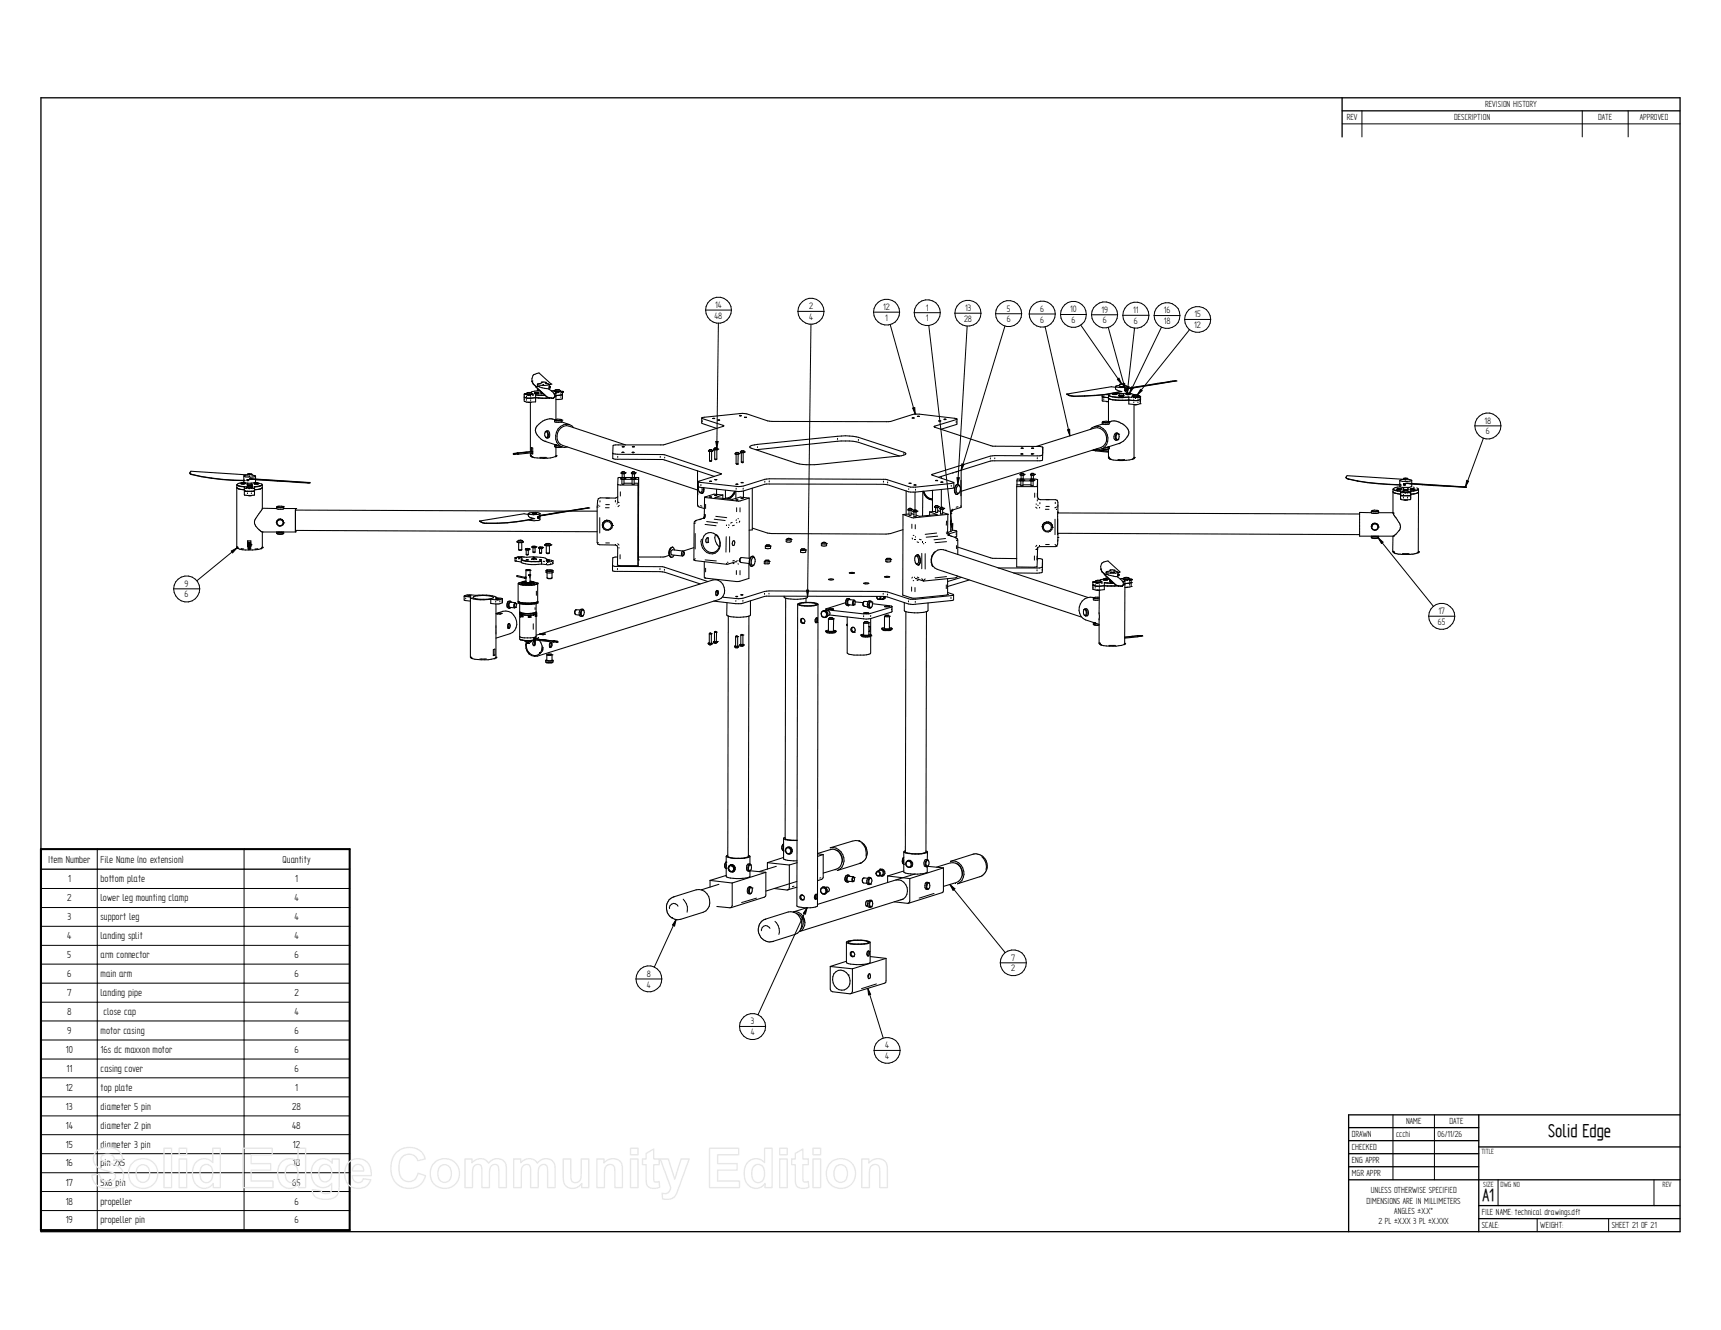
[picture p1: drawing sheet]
<svg xmlns="http://www.w3.org/2000/svg" width="279mm" height="216mm" viewBox="0 0 279 216" stroke-linecap="round" stroke-linejoin="round" font-family="sans-serif">
<defs><g id="words">
<text font-size="3.4" x="251.3" y="184.6">Solid Edge</text>
<text font-size="3.2" x="240.7" y="195">A1</text>
<g font-size="1.9">
<text x="7.8" y="140">Item Number</text>
<text x="11" y="143.3">1</text>
<text x="16.3" y="140">File Name (no extension)</text>
<text x="16.3" y="143.3">bottom plate</text>
<text x="45.9" y="140">Quantity</text>
<text x="47.9" y="143.3">1</text>
<text x="10.9" y="146.3">2</text>
<text x="11" y="149.4">3</text>
<text x="16.3" y="146.3">lower leg mounting clamp</text>
<text x="16.3" y="149.4">support leg</text>
<text x="47.8" y="146.3">4</text>
<text x="47.8" y="149.4">4</text>
<text x="10.9" y="152.5">4</text>
<text x="10.9" y="155.5">5</text>
<text x="16.3" y="152.5">landing split</text>
<text x="16.3" y="155.5">arm connector</text>
<text x="47.8" y="152.5">4</text>
<text x="47.8" y="155.5">6</text>
<text x="10.9" y="158.6">6</text>
<text x="10.9" y="161.7">7</text>
<text x="16.3" y="158.6">main arm</text>
<text x="16.3" y="161.7">landing pipe</text>
<text x="47.8" y="158.6">6</text>
<text x="47.8" y="161.7">2</text>
<text x="10.9" y="164.8">8</text>
<text x="10.9" y="167.9">9</text>
<text x="16.3" y="167.9">motor casing</text>
<text x="16.8" y="164.8">close cap</text>
<text x="47.8" y="164.8">4</text>
<text x="47.8" y="167.9">6</text>
<text x="10.7" y="170.9">10</text>
<text x="10.8" y="174">11</text>
<text x="16.3" y="170.9">16s dc maxxon motor</text>
<text x="16.3" y="174">casing cover</text>
<text x="47.8" y="170.9">6</text>
<text x="47.8" y="174">6</text>
<text x="10.7" y="177.1">12</text>
<text x="16.3" y="177.1">top plate</text>
<text x="47.9" y="177.1">1</text>
<text x="10.7" y="180.1">13</text>
<text x="10.7" y="183.2">14</text>
<text x="16.3" y="180.1">diameter 5 pin</text>
<text x="16.3" y="183.2">diameter 2 pin</text>
<text x="47.4" y="180.1">28</text>
<text x="47.4" y="183.2">48</text>
<text x="10.7" y="189.4">16</text>
<text x="10.7" y="186.3">15</text>
<text x="16.3" y="186.3">diameter 3 pin</text>
<text x="16.3" y="189.4">pin 2x5</text>
<text x="47.5" y="186.3">12</text>
<text x="47.5" y="189.4">18</text>
<text x="10.7" y="192.4">17</text>
<text x="10.7" y="195.5">18</text>
<text x="16.3" y="192.4">5x6 pin</text>
<text x="16.3" y="195.5">propeller</text>
<text x="47.5" y="192.4">65</text>
<text x="47.8" y="195.5">6</text>
<text x="10.7" y="198.6">19</text>
<text x="16.3" y="198.6">propeller pin</text>
<text x="47.8" y="198.6">6</text>
</g>
<g font-size="1.7">
<text x="116" y="51.7">48</text>
<text x="116.1" y="50">14</text>
<text x="131.4" y="50.2">2</text>
<text x="131.4" y="51.9">4</text>
<text x="143.4" y="50.3">12</text>
<text x="143.7" y="52.1">1</text>
<text x="150.3" y="50.4">1</text>
<text x="150.3" y="52.2">1</text>
<text x="156.5" y="52.2">28</text>
<text x="156.7" y="50.5">13</text>
<text x="163.4" y="50.6">5</text>
<text x="163.4" y="52.3">6</text>
<text x="168.9" y="50.6">6</text>
<text x="168.9" y="52.4">6</text>
<text x="173.7" y="50.7">10</text>
<text x="173.9" y="52.5">6</text>
<text x="178.8" y="50.8">19</text>
<text x="179" y="52.5">6</text>
<text x="184" y="50.8">11</text>
<text x="184.1" y="52.6">6</text>
<text x="188.9" y="50.9">16</text>
<text x="188.9" y="52.6">18</text>
<text x="193.9" y="53.3">12</text>
<text x="193.9" y="51.5">15</text>
<text x="241" y="68.8">18</text>
<text x="241.2" y="70.5">6</text>
<text x="30" y="95.2">9</text>
<text x="30" y="97">6</text>
<text x="233.4" y="101.4">65</text>
<text x="233.5" y="99.7">17</text>
<text x="164.2" y="156">7</text>
<text x="105" y="158.6">8</text>
<text x="105" y="160.3">4</text>
<text x="164.2" y="157.7">2</text>
<text x="121.9" y="166.3">3</text>
<text x="121.9" y="168.1">4</text>
<text x="143.7" y="170.2">4</text>
<text x="143.7" y="171.9">4</text>
</g>
<g font-size="1.6">
<text x="241.1" y="17.4">REVISION HISTORY</text>
<text x="218.7" y="19.6">REV</text>
<text x="236.1" y="19.6">DESCRIPTION</text>
<text x="259.5" y="19.6">DATE</text>
<text x="266.2" y="19.6">APPROVED</text>
<text x="219.5" y="184.6">DRAWN</text>
<text x="226.7" y="184.6">ccchi</text>
<text x="228.3" y="182.5">NAME</text>
<text x="233.4" y="184.6">06/11/26</text>
<text x="235.3" y="182.5">DATE</text>
<text x="219.5" y="186.7">CHECKED</text>
<text x="219.5" y="188.8">ENG APPR</text>
<text x="219.5" y="190.9">MGR APPR</text>
<text x="221.9" y="195.4">DIMENSIONS ARE IN MILLIMETERS</text>
<text x="222.5" y="193.7">UNLESS OTHERWISE SPECIFIED</text>
<text x="226.4" y="197">ANGLES ±X.X°</text>
<text x="240.6" y="197.3">FILE NAME: technical drawings.dft</text>
<text x="223.8" y="198.7">2 PL ±X.XX 3 PL ±X.XXX</text>
<text x="240.6" y="199.4">SCALE:</text>
<text x="250.1" y="199.4">WEIGHT:</text>
<text x="261.7" y="199.4">SHEET 21 OF 21</text>
</g>
<g font-size="1.4">
<text x="240.5" y="187.3">TITLE</text>
<text x="240.8" y="192.6">SIZE</text>
<text x="243.6" y="192.6">DWG NO</text>
<text x="269.9" y="192.6">REV</text>
</g>
</g></defs>
<g fill="none" stroke="#000" stroke-width=".21">
<path d="M6.6 15.9h266.2v184h-266.2zM217.9 15.9v6.3M217.9 18h54.9M6.6 141.1h50.2M218.9 183h21.2M218.9 185.2h21.2M218.9 187.3h21.2M218.9 189.4h21.2M218.9 191.5h53.9M240.1 181v18.9M240.1 186.2h32.7M240.1 195.7h32.7"/>
<path d="M240.1 197.8h32.7M272.8 181h-53.9v18.9"/>
</g>
<g fill="none" stroke="#000" stroke-width=".16">
<path d="M221.1 18v4.2M256.9 18v4.2M264.3 18v4.2M217.9 20.1h54.9M114.6 50.3h4.1M114.6 50.3a2.1 2.1 0 0 0 2 2.2 2.1 2.1 0 0 0 2.1-2.2M114.6 50.3a2.1 2.1 0 0 1 2-2.1 2.1 2.1 0 0 1 2.1 2.1M116.6 52.5l-.2 20.2M129.5 50.5h4.3M129.5 50.5a2.12 2.12 0 0 0 2.2 2.1 2.12 2.12 0 0 0 2.1-2.1M129.5 50.5a2.12 2.12 0 0 1 2.2-2.1 2.12 2.12 0 0 1 2.1 2.1M131.7 52.6l-.6 44.3"/>
<path d="M141.8 50.7h4.2M141.8 50.7a2.12 2.12 0 0 0 2.1 2.1 2.12 2.12 0 0 0 2.1-2.1M141.8 50.7a2.12 2.12 0 0 1 2.1-2.1 2.12 2.12 0 0 1 2.1 2.1M144.5 52.7l4.1 14.5M148.4 50.8h4.3M148.4 50.8a2.12 2.12 0 0 0 2.1 2.1 2.12 2.12 0 0 0 2.2-2.1M148.4 50.8a2.12 2.12 0 0 1 2.1-2.1 2.12 2.12 0 0 1 2.2 2.1M150.8 52.9l3.8 33.2M155 50.8h4.3M155 50.8a2.12 2.12 0 0 0 2.1 2.1 2.12 2.12 0 0 0 2.2-2.1M155 50.8a2.12 2.12 0 0 1 2.1-2.1 2.12 2.12 0 0 1 2.2 2.1M157 53l-1.5 25.6"/>
<path d="M161.6 50.9h4.3M161.6 50.9a2.12 2.12 0 0 0 2.1 2.1 2.12 2.12 0 0 0 2.2-2.1M161.6 50.9a2.12 2.12 0 0 1 2.1-2.1 2.12 2.12 0 0 1 2.2 2.1M163.2 52.9l-7.2 23.5M167.1 51a2.12 2.12 0 0 0 2.1 2.1 2.12 2.12 0 0 0 2.1-2.1M167.1 51h4.2M167.1 51a2.12 2.12 0 0 1 2.1-2.1 2.12 2.12 0 0 1 2.1 2.1M169.7 53l4 17.7M172.2 51.1h4.2M172.2 51.1a2.1 2.1 0 0 0 2.1 2.1 2.1 2.1 0 0 0 2.1-2.1M172.2 51.1a2.1 2.1 0 0 1 2.1-2.2 2.1 2.1 0 0 1 2.1 2.2M175.5 52.8l6.6 9.6"/>
<path d="M177.2 51.1h4.2M177.2 51.1a2.12 2.12 0 0 0 2.1 2.1 2.12 2.12 0 0 0 2.1-2.1M177.2 51.1a2.12 2.12 0 0 1 2.1-2.1 2.12 2.12 0 0 1 2.1 2.1M179.9 53.1l2.8 10.2M182.3 51.2h4.2M182.3 51.2a2.12 2.12 0 0 0 2.1 2.1 2.12 2.12 0 0 0 2.1-2.1M182.3 51.2a2.12 2.12 0 0 1 2.1-2.2 2.12 2.12 0 0 1 2.1 2.2M184.2 53.3l-1.2 10.5M187.4 51.2h4.2M187.4 51.2a2.1 2.1 0 0 0 2.1 2.1 2.1 2.1 0 0 0 2.1-2.1M187.4 51.2a2.1 2.1 0 0 1 2.1-2.1 2.1 2.1 0 0 1 2.1 2.1M188.6 53.1l-5.2 10.7"/>
<path d="M192.3 51.9h4.3M192.3 51.9a2.12 2.12 0 0 0 2.1 2.1 2.12 2.12 0 0 0 2.2-2.1M192.3 51.9a2.12 2.12 0 0 1 2.1-2.1 2.12 2.12 0 0 1 2.2 2.1M193.1 53.5l-8.5 10.6M39.7 79v.2M39.8 79.3h.1M40.4 79.3h.1M40.4 79.3h.2M40.4 77.3h.1M40.5 77v.1M40.9 78.6l.1 .1M41.1 79.3h-.1"/>
<path d="M41.1 79.2h.1M41.3 79v.2M41.3 79.9v.2M41.4 78.3l.2 .1M85 73.4h.6l-.6 .1M85.1 64.3h.1M85.1 64.7v.2M85.1 63.9l.1 .1M85.3 63.9h.2M85.5 64.9v.1M85.7 64.2h.2M86.1 64.4v.1"/>
<path d="M86.1 64.9v.1M86.5 64.1h.2M86.6 64.1l-.2 .1M87.6 74.3h1.1M87.8 63.8h.1M87.9 63.7l-.1 .1M87.9 63.7v.2M88.1 62.4h.1M89.7 63.5h.1M90.7 63.7h-.1M90.7 63.7l-.1 .1M91.1 63.6v.1"/>
<path d="M91.1 63.9v.1M91.1 64.4v.1M100.3 74.1v.2M100.7 79.8v.7M107.2 74.1v.2M107.9 74.2v.1M113.3 78.1v2.2M113.8 78.7v.1M114 68.3v.2M116.2 71.7h.4l-.2 1zM117 76.9v.1M117.4 69v.2"/>
<path d="M119.5 79.2v.2M120.6 79.2v.2M123 72.5v.1M124.2 78.1v.2M124.9 78.1v.1M136 71.2v.1M139.4 71.3v.2M143.4 78.1v.2M144.1 78.2v.2M146.7 73.6v.1M147.5 79.3v.2M148.2 66.3l.3-.1 .1 1z"/>
<path d="M148.6 79.4v.2M151.3 77v.1M151.8 69.2v.1M154.4 78.8v.2M154.6 76.8h.1M155.2 68.4v.2M155.4 77.6h.3l-.2 1zM155.5 76.5l-.3 .1M156 78v2.5M156.2 75.3l.3 .1-.5 1zM160.8 74.3v.2M161.5 74.3v.2"/>
<path d="M168.4 74.3v.2M169.2 74.2v.2M173.3 69.8l.4-.1v1zM178.7 73.2h.5M178.7 73.1l.5 .1M179.2 64.3h.1M179.2 64.7v.2M179.7 64.1h.1M181.4 61.6l.3-.2 .4 1zM181.5 74.6h1.1M181.9 62.8h.1M182.2 62.3l.4-.1 .1 1.1z"/>
<path d="M182.4 64.1h.1M183 62.7l.3 .1-.3 1zM183.6 64.5h.1M183.6 64.5h.2M183.7 62.8l.3 .2-.6 .8zM184.1 64.8v.1M184.1 65.3v.1M184.4 64.6h-.1M184.7 64.7v.1M184.7 65.2v.2M184.8 64.3h.1M185.1 64.6v.1"/>
<path d="M185.1 65.1v.1M185.2 63.2l.2 .2-.8 .7zM227.4 79.7v.2M227.6 80h.1M227.9 79.3l-.1 .1M228.1 79.5h.3M228.1 80h.2M228.1 78.1h.1M228.2 77.7v.1M228.5 80v.1M228.8 80h.1M229 79.7v.2"/>
<path d="M229.4 79.1h.2M238.1 78l.3 .1-.5 .9zM239.4 69.1h4.3M239.4 69.1a2.12 2.12 0 0 0 2.2 2.2 2.12 2.12 0 0 0 2.1-2.2M239.4 69.1a2.12 2.12 0 0 1 2.2-2.1 2.12 2.12 0 0 1 2.1 2.1M240.8 71.1l-2.9 7.9M28.2 95.6h4.2M28.2 95.6a2.12 2.12 0 0 0 2.1 2.1 2.12 2.12 0 0 0 2.1-2.1M28.2 95.6a2.12 2.12 0 0 1 2.1-2.1 2.12 2.12 0 0 1 2.1 2.1M37.5 89.5l1-.6-.7 .8zM38.5 88.9l-6.5 5.4M39.1 89.1h.5"/>
<path d="M40.2 80v.1M40.3 88.3l-.1 .1M40.3 88.9v.2M40.4 89.2h.1M40.4 88.2v.1M40.4 88.5v.1M40.4 88.3h.1M40.4 88.3h-.1M40.6 88.2v.1M40.6 88.5v.1M40.6 88.9v.2M40.6 88.3h.1"/>
<path d="M40.6 88.3h-.1M40.8 80v.1M41.9 89.1h-.5M75.6 97.1v.1M80.5 97.6v.1M81.2 97.6v.1M81.5 97.5v.1M83.8 90.9v.1M84.2 90.7h.1M84.2 90.7h.2M84.8 94.8h-.1M84.9 94.4l-.1 .1"/>
<path d="M85 90.4h.1M85.6 94.6h.1M86 93.4v.4M86.6 94.6v.2M86.6 90.8h.1M86.7 94.5l-.2 .1M86.9 98.6v.3M86.9 83.3l.1 .1M87 83.4h-.1M87.1 96v.6M87.1 97.8l-.1 .2M88.2 91.1l.1 .1"/>
<path d="M88.3 91.1h.1M88.9 91.2h.2M89 90.8l.2 .1M89.4 91.4v.1M89.7 91.3v.1M89.8 91l-.1 .1M97.1 88.1h.1M97.1 80.9h.1M97.2 82h-.1M97.4 82.1v.1M97.4 84v2.5M97.4 81.3v.2"/>
<path d="M98.3 82.4h.6M98.3 88.1h.6M98.3 81.9h.6M98.4 80.9h.5M99.9 81.2v.3M100.2 81.7v.1M100.2 92.3v.2M100.3 88.3l.2 .2M100.4 81.6h.1M100.5 88.9h.1M100.5 82l-.2 .3M100.7 90v.7"/>
<path d="M107.1 92.3v.2M107.9 92.4v.2M112.7 85h.2M112.9 86.6v2.5M112.9 84.7v.1M112.9 84.5h.2M113.3 82.1v.1M113.7 82.1l.3 .1M113.8 84.3l-.2 .1M114.2 84.1h.1M114.3 83.6l.3 .1M114.5 90.9l1.8 .2"/>
<path d="M114.5 85.1l1.7 .2M114.5 83.8v.1M114.6 81.9v.6M114.6 92.2v.6M114.7 84.7l1.8 .2M116 84.3l1.7 .2M116.2 83.8l1.8 .2M116.3 86.8a1.83 1.83 0 0 1-.6 3.1 1.91 1.91 0 0 1-1.8-2.4M117.9 87.1v2.5M117.9 85.2v.1M118.1 91.3h.1M118.3 85.2l.1 .1"/>
<path d="M118.4 87.1v2.5M118.9 84.8l-.3 .1M118.9 80.4l-.3 .3M119 91.5h.2M119.2 91l-.2 .1M119.2 85.3h-.3M119.5 97.5v.1M119.5 92.6v.7M119.5 84.4v.1M119.6 82.4v.7M119.6 84.8v.1M119.7 91l-.1 .1"/>
<path d="M119.8 91.5l.1 .1M119.8 84.2h.1M120 91l.1 .1M120.1 84.6l-.1 .2M120.1 82.4v.7M120.1 92.6v.7M120.6 97.5v.1M124.1 96.3v.2M124.8 96.3v.1M130.9 95.8h.4l-.2 1.1zM134.5 99v.1M140.2 99.9v.2"/>
<path d="M141.4 99.9v.2M143.4 96.3v.2M144.1 96.4v.2M144.7 98.8v.2M147.5 97.5v.2M148 95.3v.7M148 85.1v.7M148.1 87.3l.1 .2M148.1 93.7l-.1 .2M148.3 86.9h.1M148.3 94.2v.1M148.5 93.7v.1"/>
<path d="M148.5 95.4v.7M148.6 85.2v.7M148.6 97.6v.2M148.6 87.1v.1M148.9 88l.2 .1M148.9 93.7l.3 .1M149.1 94.2h-.2M149.3 87.5l.3 .1M149.6 89.8v2.5M149.9 88.3h.1M150.2 89.9v2.5M150.3 80.5l.4 .3"/>
<path d="M151.8 89.5a1.98 1.98 0 0 0-.4 2.5M152.1 86.5l-1.9 .2M152.2 87l-1.8 .2M153.5 87.4l-1.9 .2M153.5 89.3l.2 .1M153.6 95v.5M153.7 84.6l-.1 .7M153.7 93.6l-1.9 .2M153.7 87.9l-1.9 .2M153.7 86.6v.1M153.8 86.4h-.2M153.8 86.9h.2"/>
<path d="M154.3 87l.3 .1M154.3 84.5v.7M154.3 85h.4l-.1 1.1zM154.4 97v.2M154.5 82.8l-.2 .2M154.7 82.6l-.1 .1M155.1 87.2l.1 .1M155.2 86.6v.2M155.2 87.4v.1M155.3 88.6v.5M155.4 87.7l-.1 .1M155.5 82.3h-.3"/>
<path d="M167.9 90.3v.6M168 80.1v.6M168.1 82.3l.3 .2M168.1 89.2h.1M168.2 81.8h.1M168.3 88.5l-.2 .2M168.4 90.3v.6M168.4 92.5v.2M168.4 80.1v.6M168.4 81.1v.2M168.5 82v.1M168.5 80.9l.1 .1"/>
<path d="M168.8 82.4v.1M168.8 81.6v.2M169.2 92.4v.2M169.7 82.7h.6M169.8 88.4h.5M169.8 81.1h.5M169.8 82.2h.5M171.3 82.4v.1M171.3 84.3v2.5M171.3 81.5v.2M171.5 82.7h.1M171.5 82.3h.1"/>
<path d="M171.6 81.2h.1M171.7 84.2v2.5M171.7 87.6v.3M171.7 82v.2M177.4 94.5l.1 .1M177.5 95.2v.2M177.5 94.4v.1M177.7 94.4h.1M177.8 94.9v.1M177.8 95.4v.1M178.1 94.7h.1M178.5 94.9v.1"/>
<path d="M178.5 95.4v.1M178.8 94.7h.1M178.8 94.6h.2M180.3 94.1v.3M180.5 92.9l.1 .1M182 93.9h.1M182.9 94.2h.2M182.9 94.2h.1M183.4 94.4v.1M183.4 94.9v.1M223.7 87.3l9 11.1M223.7 87.3l.8 .7-.2 .2z"/>
<path d="M227.5 80h.1M227.7 89.9h1.1M227.8 80.2v.1M227.8 80.7v.2M228.1 80.1h.1M228.5 80.7v.2M228.7 80h.1M229 80.1v.1M229 80.6v.2M77.9 107h1.1M85.5 105.5l.5 .7M86 104v.2"/>
<path d="M86.6 101.3v.9M86.7 103.7h.1v.2M86.7 103.9h-.1M86.8 103.6l.1 .1M87.2 103.6h.1M87.4 103.5l.1 .1M87.9 103.8l.7 .1M88 103.8l.7 .1M88.1 105l-.1 .7M88.2 105.1l-.1 .6M180 104.8h1.1M183.9 103.3h-.5"/>
<path d="M183.9 103.3l-.5 .1M231.9 100h4.3M231.9 100a2.12 2.12 0 0 0 2.2 2.2 2.12 2.12 0 0 0 2.1-2.2M231.9 100a2.12 2.12 0 0 1 2.2-2.1 2.12 2.12 0 0 1 2.1 2.1M15.8 137.8v61.9M39.6 137.8v61.9M135.8 138a1.71 1.71 0 0 1 .9 2M139.9 136.9a2.08 2.08 0 0 1 .7 2.1M159.4 139.1a2.06 2.06 0 0 1 .7 2M6.6 144.2h50.2M6.6 147.3h50.2M6.6 150.4h50.2"/>
<path d="M6.6 153.5h50.2M6.6 156.5h50.2M6.6 159.6h50.2M103.3 158.9h4.1M103.3 158.9a2.1 2.1 0 0 0 2 2.1 2.1 2.1 0 0 0 2.1-2.1M103.3 158.9a2.1 2.1 0 0 1 2-2.1 2.1 2.1 0 0 1 2.1 2.1M109.8 149.3l-3.6 7.7M109.8 149.3l-.3 1-.3-.1zM110.1 147.1a.71 .71 0 0 0-.9-.4 .71 .71 0 0 0-.5 .8M110.9 146a2.21 2.21 0 0 1 .6 2.1M122.8 145.8l-2.4 .7M125 150.7a.73 .73 0 0 0-.9-.4 .73 .73 0 0 0-.5 .8"/>
<path d="M125.8 149.6a2.1 2.1 0 0 1 .6 2.1M128.9 143.8l-.2 .1M130.3 148.8l.3 .9M131 147.4l-7.9 17.3M131 147.4l-.2 1-.4-.1zM133.3 142.5h-.2M135.6 141.2h.1M142.3 159.7l-2.4 .8M151.6 145l-2.4 .8M154.2 143.6l9 11M154.2 143.6l.8 .7-.3 .2zM155.3 140.2a1.79 1.79 0 0 1 1 1.9"/>
<path d="M162.4 156.3h4.2M162.4 156.3a2.12 2.12 0 0 0 2.1 2.1 2.12 2.12 0 0 0 2.1-2.1M162.4 156.3a2.12 2.12 0 0 1 2.1-2.1 2.12 2.12 0 0 1 2.1 2.1M6.6 162.7h50.2M6.6 165.7h50.2M6.6 168.8h50.2M6.6 171.9h50.2M6.6 175h50.2M6.6 178.1h50.2M120.1 166.6h4.2M120.1 166.6a2.12 2.12 0 0 0 2.1 2.2 2.12 2.12 0 0 0 2.1-2.2M123.1 164.7a2.12 2.12 0 0 0-3 1.9"/>
<path d="M123.1 164.7a2.22 2.22 0 0 1 1.2 1.9M140.9 160.4l2.5 8.1M140.9 160.4l.5 1-.4 .1zM141.9 170.5h4.2M141.9 170.5a2.12 2.12 0 0 0 2.1 2.1 2.12 2.12 0 0 0 2.1-2.1M141.9 170.5a2.12 2.12 0 0 1 2.1-2.1 2.12 2.12 0 0 1 2.1 2.1M6.6 181.1h50.2M6.6 184.2h50.2M6.6 187.3h50.2M6.6 190.4h50.2M6.6 193.4h50.2M6.6 196.5h50.2"/>
<path d="M226.1 181v10.5M232.9 181v10.5M243.2 191.5v4.2M249.6 197.8v2.1M261.2 197.8v2.1M268.5 191.5v4.2"/>
</g>
<g fill="none" stroke="#000" stroke-width=".17">
<path d="M30.8 76.8h.1M30.8 76.8l.1 .1a35.8 35.8 0 0 0 8.8 1.1l-.1-.7 .3 .1 .8 .1 .8-.2-.6-.2M30.8 76.8l.2-.3 9.2 .6M30.8 76.8l.1 .2a35.8 35.8 0 0 0 8.8 1M38.4 79.2a1.57 1.57 0 0 0 1.3 .3M39.2 78.5h.1M39.2 78.4l-.7 .3a1.57 1.57 0 0 0 1.2 .3M39.2 78.4h.5zM39.2 78.4h-.1l.1 .2 .6-.1v-.1l-.6 .1M39.5 78.3h.1M39.6 77.2h.1M39.7 79.2h.1"/>
<path d="M39.7 78h.1M39.7 79.7h.1M39.7 79h.1M39.7 78.4h.1M39.8 78.4h.1M40 79.1h.1M40 79.1h1M40.1 77.9h.2l-.2 .1zM40.1 77.9h.2l-.1 .1zM40.2 78.9h.1M40.2 78.8h.1M40.2 77.1h.1"/>
<path d="M40.2 77.9h.1M40.2 78.9h.6M40.2 77l.3 .1 .4-.1M40.2 78.4v.3M40.2 78.7h-.1h.1M40.2 77.9h.1v.1M40.2 78.9l.6 .1M40.2 78.9l-.2 .1M40.2 77.1l-.6 .1M40.2 77h.1M40.2 77l.3-.1 .4 .1zM40.3 78h.1"/>
<path d="M40.3 78.7h.5M40.5 77.8h.1M40.5 77.8h.4M40.5 77.7l9.7 .6M40.6 77.8l.9 .1v.4l-.8 .1h-.8l-.3-.2v-.2M40.7 78.9h.2M40.8 78.9h.1M40.8 78.9l.2 .1-.1 .2h-.6l-.3-.1M40.8 79.3h.1M40.9 77h.1M40.9 78.9h.1M40.9 78.8h.1"/>
<path d="M40.9 77.8h.1M40.9 78.8l-.6-.1-.1 .1 .1 .1M40.9 78.4v.3M40.9 78.7l-.1 .1M40.9 77.8l9.1 .6M41.3 78.5l.1 .1h.6v-.1h-.7M41.3 78.5h.1M41.3 79.1v1.2l-1.2 .1-.4-.1v-1.3a1.57 1.57 0 0 1-1.3-.3v10.1M41.3 79.1a1.79 1.79 0 0 0 1.3-.4v3.8l-1 1.5a1.35 1.35 0 0 0 .6 2.1l.3 .2M41.3 79.7h-1.6M41.4 78.4h.5zM41.4 78.4h-.1"/>
<path d="M41.5 77.9l8.7 .5M41.5 77.3v.5M41.9 78.4h.1M42.3 78.5l.2 .2-1.2 .3v.1M42.6 79.2a1.6 1.6 0 0 1-1.3 .3M50 78.4h.1M50 78.4h.2M50.2 78.3h.1M50.2 78.4h.1M50.2 78.3v.1M83.3 73.7h.1M83.4 73.7h.1"/>
<path d="M83.4 73.6h.1M83.4 73.6v.1M83.4 73.7v.1M83.5 73.7h.1M83.5 73.7l-.1 .1M83.9 73.6h.1M83.9 73.6h-.5M84 73.6h.1M84 73.7h.1M84 73.6l.1 .1M84 73.6l-.6 .1M84 73.7l-.6 .1"/>
<path d="M84.1 73.7h.1M85.1 64h.1M85.1 64v1.1M85.1 64.5h.1M85.1 65.2h.1M85.1 64.5l.5 .1h1.9M85.3 63.9h.1M85.3 63.9h.2M85.3 63.9h-.2M85.4 63.9h.1M85.4 63.9l1 .1M85.4 63.9l.4 .2h.5l.1-.2"/>
<path d="M85.5 64.1h.6M85.6 63.8h.1M85.8 65.3h.1M85.8 65.3h.3M86.1 65.3h.1M86.1 73.9h.1M86.1 65.3v8M86.1 73.5v.4M86.1 74h.1M86.2 74.1h.1M86.2 63.7l.1 .1h-.3h-.4M86.2 63.7h-.4l-.4 .2"/>
<path d="M86.2 63.8l.2 .1M86.3 73.3v-.7l.2 .1v1l-.2-.1M86.3 73.5v.1M86.3 73.6h.2M86.3 74.1l.1 .1M86.4 74.2h.1M86.4 61.8h.1M86.4 61.9l.2 .5 .4 .3M86.4 63.9h.1M86.5 73.5l-2.5 .2h.1M86.5 73.3l-2.6 .2M86.5 73.3l-2.5 .3"/>
<path d="M86.6 62.4a1.08 1.08 0 0 1-.2-1.3 1.08 1.08 0 0 1 1.1-.6l2 1.8-.3 .2M86.8 63.8h.1M86.8 63.8l.1 .1h.4l.2-.1M86.8 63.8h.6M86.9 63.7h.5M86.9 63.7l-.1 .1M87 62.8h.1M87 64.1l1.5 .1M87 62.8l1.9 1.7M87.2 63.4h.1M87.2 62.4v.3M87.2 63v.4"/>
<path d="M87.2 62.4l.9 .2 1.1-.2M87.3 63.4l.5 .1M87.3 63.4l-1.1 .3M87.4 62.7h.1M87.4 63.7v.1M87.4 62.7l1 .3a1.63 1.63 0 0 1 1.6 1.4M87.4 62.7h-.4l1.9 1.8 .9 .1 .2-.2M87.4 63.8h.1M87.5 64.6h.6M87.5 64.6h1.1M87.9 62.1h.1M87.9 63.6v.2"/>
<path d="M87.9 63.8h-.1l.1 .1h.2M87.9 62.2l-.7 .2M88.4 64.1h-1.4v1.1l-1.1 .1-.8-.1M88.5 71.6h.1M88.5 62l-.6 .1M88.5 62.1h.1M88.5 70.1a.72 .72 0 0 0 .1 .9M88.5 70.1h.1a.55 .55 0 0 1 0 .9M88.5 62.2l.7 .2M88.6 71h.1M88.6 71l.2 .1M88.7 70l.2-.1a.74 .74 0 0 1 .1 1.2h-.2"/>
<path d="M88.7 70l-.2 .1M88.7 70a.73 .73 0 0 1 .1 1.1M88.9 64.5h.1M89.2 62.9h.1M89.2 62.4v.8M89.2 62.8h.1M89.2 62.7h.1M89.2 64.6h-.6M89.2 62.8v.1M89.2 62.7v.2M89.5 62.4h.1M89.5 62.4l-.3 .1"/>
<path d="M90 63.5h.1M90 63.5l.3 .1h.6l.1-.1h.2M90 74.2a6.9 6.9 0 0 1-3.6 0M90 64l.3-.2v4.3M90 68.2h.1M90 64.4h.1M90 68.2a1.28 1.28 0 0 0 1.2 0M90 72.5h1.1M90 72.5l.3 .1M90 68.2l.1 .3 .5 .1 .5-.1 .1-.3M90 72.2v.3M90 64.4l-.3 .3-.8-.2"/>
<path d="M90.1 74.1h.1M90.1 72.2h.1M90.1 72.2l.5 .1M90.1 68.2l.5-.2 .5 .1 .1 .1M90.1 63.3l-.1 .1-.5 .1M90.2 74.1h.1M90.2 63.3h.1M90.2 68.2h.1M90.2 63.3h.6M90.2 74h.1M90.2 72.2h.1M90.2 63.7v.1l-.2 .2"/>
<path d="M90.3 74h.1M90.3 63.8h.1M90.3 64.3l-.3 .1M90.3 72.6v1.3M90.3 72.3h.1M90.4 64.9h.2M90.6 64.9h.1M90.8 63.3h-.6M90.8 63.3l.1 .2h-.9M91.1 72.6h.1M91.1 72.6h-.8M91.1 68.2h-.5a2.66 2.66 0 0 0-3.7 1.6 2.4 2.4 0 0 0 1.7 1.9l2.7 .9"/>
<path d="M91.2 68.5l1.3 .4M91.2 63.5h.1M91.2 68.2h.1M91.3 63.5h.1M91.3 63.6h.1M91.3 64.1l-1 .1M91.3 63.6v1.1l-1 .2M92.5 68.9l.6 .5M92.5 68.9a1.97 1.97 0 0 0-2.2 1.3 1.97 1.97 0 0 0 .8 2.3l.5 .1h.5M99.5 73.6l.8 .1 7.6 .1 9.2 3.1-3.7 1.3M99.5 73.6v.8l.4 .1 7.7 .1 8.4 2.7M100.3 78.7h3.3"/>
<path d="M100.3 78.7v2.8M100.8 77.7h.1M100.9 76.8h.1M101 77.8v.8h.3v-.8M101 73.4h.3zM101 72.5h.3zM101 76.6h.3zM101 76.6l-.2 .2 .1 .1h.5l.1-.1M101 76.9v.6M101.3 78.4h1.3M101.3 77.5l-1 .1v1.1M101.3 77.5h-.3l-.2 .3h.5"/>
<path d="M101.3 77.5l.2 .2M101.3 77.8h1.3M101.3 76.9v.7M101.3 76.6l.2 .2M101.5 77.7h.1M101.5 77.7h-.7M101.5 77.7l-.2 .1M101.5 76.8h.1M101.5 76.8h-.6M101.6 72.2l-9.2-3a1.66 1.66 0 0 0-1.9 1.1 1.66 1.66 0 0 0 .9 2l21.8 7.2M102.5 76.8h.1M102.5 77.7h.1"/>
<path d="M102.5 76.8h.7v.1l-.7-.1M102.6 77.9v.7h.4v-.7M102.6 77.6h.4zM102.6 73.4h.4zM102.6 77.5l-.2 .2 .2 .1M102.7 76.9v.6h-1.4M102.7 72.5h.3zM102.7 76.6h.3M102.7 76.6l-.2 .2M103 78.4h.6M103 77.5l.1 .2M103 77.5h.7"/>
<path d="M103 76.9v.7M103 76.6l.2 .2M103.1 77.7h.1M103.1 77.7h-.6M103.1 77.7l-.1 .1h-.4M103.2 76.8h.1M103.6 78.7v13.1l-3.4-.1 .1-2.8-.1-.3-3.1-.3-.2-.2v-5.8M103.6 78.4v.3M103.6 78.4v13.1M103.7 77.5l-.1 13.4M103.7 77.5v.3h-.7M113.2 76.4l.1 5.7 1 .4"/>
<path d="M113.4 78.2l6.5 .8 .7-.1 3.6-1.1 .7-.1 18.9 .1 4 1.3 6.6-.6 .5-.1M113.4 78.2v1.3l.3 .4h.1l.2-.1v-.6M113.5 79.9l.4 .2M113.9 67.9l3.6 1.2-9.8 3.1-8 .1h-.2v1.3M113.9 67.9l6.6-.8 .7 .1 3.4 1.1 .7 .1 19 .1 4.1-1.3h.8l6.2 .8M113.9 67.9l.1 .8 2.4 .9M114.2 79.2a.82 .82 0 0 1-.3 .9M114.3 79.2a.73 .73 0 0 1-.3 .9M115 73.2l.1 .1h.5l.1-.1M115.1 73.2h.1M115.2 78.1h.3zM115.2 73h.3"/>
<path d="M115.2 74.8h.3M115.2 74.8l.1 .1 .2-.1M115.2 73.3v1.5M115.2 73l-.1 .2M115.5 73.3v1.5M115.5 73l.2 .2M115.7 73.2h.1M115.7 67.9h.3zM115.7 73.2h-.6M115.9 72.9h.1M115.9 72.9h.6M116 72.7h.4"/>
<path d="M116 77.9h.4zM116 72.7l-.1 .3h.6v-.1M116 74.5l.2 .1 .2-.1M116 73v1.5M116.3 79.4v.9M116.4 73v1.5h-.4M116.4 72.7l.1 .2M116.5 68.2h.3zM116.5 72.9h.1M117.8 79.6v1.3M119.3 79.8a1.46 1.46 0 0 1-1.5 1.1M119.3 79.8a1.66 1.66 0 0 1-1.2 1.2"/>
<path d="M119.4 73.7h.1M119.4 79.8a1.69 1.69 0 0 1-1.2 1.2M119.4 73.7h.5M119.5 79.8v1.1M119.5 78.6h.3zM119.5 73.4h.3zM119.5 73.4l-.2 .2 .1 .1h.5l.1-.1M119.5 75.3h.3M119.5 75.3l.2 .1M119.5 73.8v1.5M119.7 75.4h.1M119.8 75.3l-.1 .1"/>
<path d="M119.8 73.4l.2 .2M119.8 73.8v1.5M120 73.6h.1M120.1 67.5h.3zM120.2 73.4h.1M120.2 73.4h.6M120.3 78.4h.3zM120.4 75h.1M120.4 73.2l-.2 .2 .1 .1h.4l.1-.1M120.4 73.2h.2M120.4 73.5v1.5M120.4 75v.1"/>
<path d="M120.4 75h.2M120.5 75.1h.1M120.6 73.2h.1M120.6 75l-.1 .1M120.6 73.5v1.5M120.6 73.2l.2 .2M120.7 79.7v1M120.8 73.4h.1M120.9 67.7h.3zM121.8 72.4l1.2-.3 14.2-1.4 2.2 .3 7.3 2.4 .4 .3a1.79 1.79 0 0 1-1.3 .3l-13 1.4h-1.9l-1.5-.2-7.4-2.4-.3-.2zM122.1 79.2v6.8l-.5 .1M122.7 73l13.3-1.4h1.9l1.5 .2 6.6 2.2"/>
<path d="M147.1 79.7v3.8M147.6 78.4h.3zM148.1 67.9h.3zM148.4 78.7h.3zM148.5 79.9v2.9M148.9 67.6h.4zM149.8 79.8v3.9M149.9 79.8a1.6 1.6 0 0 0 1.5 1.4 1.73 1.73 0 0 1-1.5-1.4M150 79.8a1.46 1.46 0 0 0 1.4 1.2M151.4 79.6v3.5M151.9 78h.3zM152.4 68.3h.3z"/>
<path d="M152.7 78.3h.4zM152.8 77.3v.3M152.8 79.5v2.8M153.2 68.1h.4zM154.9 78.4v.8h-.2l-6.1 .7-1.1-.1-3.4-1.1-.7-.1h-18.9l-3.9 1.1-.7 .1-6.5-.8M155.4 68l-3.8 1.3 9.6 3.1 7.7 .1 .4 .1M155.4 68v.8l-.2 .1-2.4 .8M155.5 78.6a.91 .91 0 0 1 0 1.5 .85 .85 0 0 1 .2-1.3l.1 .1M155.5 78.6h-.1a1.03 1.03 0 0 0-.1 1.7M155.5 78.6a1.1 1.1 0 0 0-.3 1.6l.2 .1 .3-.3M156 76.3v6M165.1 79v13h3.3v-3.1"/>
<path d="M165.1 78.7v.3M165.1 78.1v.6M165.1 78.1h2.2M165.1 78.7h.6M165.6 78h.1M165.7 77h.1M165.7 73.7h.4zM165.7 78.1l.1 .8 .3-.1v-.7M165.8 72.8h.3zM165.8 76.8h.3M165.8 76.8l-.2 .3 .3 .1 .4-.2M165.8 77.1v.7"/>
<path d="M166.1 77.8h-.4l-.1 .1 .1 .2M166.1 77.8h-1v.3M166.1 78.7h1.3M166.1 77.8l.1 .1M166.1 77.8h1.6M166.1 77.1v.7M166.1 76.8l.2 .2M166.2 77.9h.1M166.2 77.9l-.6 .1M166.2 77.9v.2M166.3 77h.1M166.3 77h-.6"/>
<path d="M167.2 77.9l.1 .2M167.3 78h.1M167.3 77h.1M167.3 77h.6M167.4 78.1l.1 .8 .2-.1v-.7M167.4 76.9h.4zM167.4 77.2v.6M167.5 76.8l-.2 .2 .1 .1h.5v-.1M167.5 72.8h.3zM167.7 73.7h.1M167.7 73.7h-.3h.3M167.7 77.8h-.3l-.1 .1"/>
<path d="M167.7 77.8l.2 .1M167.8 77.8l.6 .1M167.8 77.2v.6M167.8 76.8l.1 .2M167.9 77.9h.1M167.9 77.9l-.6 .1M167.9 77.9l-.1 .2h-.5M167.9 77h.1M168.2 72.5l9.6-3a1.69 1.69 0 0 1 1.8 1.1 1.69 1.69 0 0 1-.9 2l-22.7 7.2M168.4 77.9v1l-.1 .1h-3.2M168.4 77.9v2.8l.2 .3 .3 .1h2.5l.3 .1v2.1l49 .1M169.3 72.6l-.1 1.2-.4 .2h-8l-9.5 3 3.6 1.4"/>
<path d="M169.3 72.6l-.1 2.1-.1 .1h-8.3l-8.4 2.7M173.2 64h.1M177.3 73.1l.5 .1M177.5 73l.3 .1M177.6 73h.3M177.7 69.3a1.96 1.96 0 0 1 2 1 1.96 1.96 0 0 1-.3 2.3l-.5 .3M177.7 69.3l-.7 .4M177.8 73h.1M177.8 73v.2l2.2 .2M177.8 73l2.2 .3M177.9 73.1h.1M177.9 73h.1"/>
<path d="M177.9 73l2.1 .2M178.9 64.4l1.1 .2M178.9 64.1v1l1.1 .1M178.9 72.9h-.9M179 68.8h.1M179 68.6h.1M179 68.8l-1.3 .5M179 68.5l-.1 .3M179.1 68.5h.1M179.6 65.2h.1M179.6 65.2h.3M179.9 72.6h.1"/>
<path d="M179.9 72.6h-.2M180 74.2h.1M180 74.3h.1M180 64.6a1.31 1.31 0 0 0 1.1 .3h2.2a2.41 2.41 0 0 0 1.9-.1M180 72.9v1.4M180 74.4h.1M180 68.5h.1M180 64.1v.1a6.4 6.4 0 0 0 3.3 .2M180 68.5l-.4-.1-.6 .1M180 68.5h-.9M180 68.5a2.64 2.64 0 0 1 3.2 1.3 1.77 1.77 0 0 1-1.1 2l-.4 .2M180 72.5l.1 .1h-.6"/>
<path d="M180.1 74.5h.1M180.1 68.5h.1M180.1 72.8l-.5 .2-.7-.1M180.1 72.8l-1.1 .1M180.1 68.5l-.1 .4-1-.1M180.1 72.6v.2M180.1 68.5l-.4 .2-.7-.1M180.2 74.5h.1M180.3 74.5h.1M180.4 74.6l1.3 .2 2-.2M180.7 64h.1M181 63.8h.2"/>
<path d="M181.1 62.7h.1M181.1 63.8l1.3 .1M181.2 63.8h.1M181.2 63.8h-.5l-.1 .2 .6 .1 .1-.2M181.2 63.8l.1 .1M181.3 63.9h.1M181.3 63.9l-.6 .1M181.4 70.4h.2a.65 .65 0 0 1-.2 1 .61 .61 0 0 1 0-1zM181.4 70.3a.68 .68 0 0 0-.1 1.2M181.4 70.3a.58 .58 0 0 0-.6 .5 .58 .58 0 0 0 .5 .7M181.4 70.3l.2 .1M181.5 71.4h.1"/>
<path d="M181.5 71.4l-.2 .1M181.6 70.5h.1M181.6 72l-2.8 .9M181.7 72h.1M181.7 64.2h.1M181.7 64.1h.1M181.7 63.9v.3M181.7 62.5h.1M181.7 64.3h.1M181.7 62.4v.1M181.7 62.6l-.6 .1M181.8 62.4h.1"/>
<path d="M181.8 64.2l-.1 .1 .3 .1 .4-.1M181.8 62.4h.4l.2 .1M181.8 64.2h.5M181.8 62.8h.1M181.9 62.8h.1M182 63.6h.1M182 63.6a30.8 30.8 0 0 1-8.3 .7l-.5-.3M182 62.8h.1M182.1 62.8h.1M182.2 62.8h.1M182.3 62.8h.1M182.3 64.2l.1 .1"/>
<path d="M182.3 64.2h.1M182.4 62.5h.1M182.4 64.3h.1M182.4 63.9v.3M182.4 64.1l.1 .1M182.4 64.3h-.7M182.4 62.6l.6 .1M182.6 63.4h.1M182.6 63.3h.1M182.7 63.3h.1M182.7 63.5h.1M182.7 63.4h.1"/>
<path d="M182.7 63.3l.1 .1-.1 .1zM182.7 63.3v.1M182.8 63.4h.1M182.8 64h.1M182.9 63.1h.1M182.9 63.8h.5M182.9 63.8l-.1 .2 .3 .1 .4-.2M182.9 63.8l-.5 .1M183 63.8h-.1M183 63.1l-.1 .7M183 62.7l-.7 .2-1.2-.2v.4a1.12 1.12 0 0 0 .9 .4 32.7 32.7 0 0 1-8 .8l-.8-.3 7.2-1.2 .7 .1M183 62.7v.4h-.1"/>
<path d="M183 63l7.9-1.2-8 1.3M183.3 64.5h.1M183.3 64.5v1.1l1 .1 .8-.2M183.3 64.5a5.5 5.5 0 0 1-3.3-.3v4.3M183.4 63.8l.7 .3M183.4 63.8l.1 .1M183.5 63.9h.1M183.5 63.9l-.7 .1M183.6 63h.1M183.6 63l-.7 .1M183.7 74.6h.1M183.8 74.5h.1"/>
<path d="M183.8 64.3h.1M183.8 64.3l.4 .1 .6-.1v.1l-.7 .1zM184 74.5h.1M184 64.1h.1M184 74.5h-.2M184 64.1l-.2 .2M184 74.4h.1M184 64.2h.1M184 64.2l.6-.1 .2 .2M184 64.1h.6M184.1 74.3h.1M184.1 65.7h.1"/>
<path d="M184.1 65.7v8.6M184.1 74.3v.1M184.1 65.7h.3M184.4 65.7h.1M184.6 64.1h.1M184.7 64.5h-.6M184.8 64.3h.1M184.9 64.3h.1M184.9 64.3h.2l-.1 .1M185 64.4h.1M185.1 65.5h.1M185.1 64.4h.1v.4"/>
<path d="M185.2 64.8l-.1 .7M190.9 61.8h.1M190.9 61.8l-7.3 1.2M218.5 77.5l.1 .2a35.8 35.8 0 0 0 8.8 1M226.1 79.8l.4 .3 .9 .1M226.8 79.4h.1M226.8 79.4l.1 .1h.5l.1-.1M226.8 79.4h.6M226.9 79.3l-.1 .1M227.3 79.3h.1M227.3 79.3h-.4l.4 .1M227.3 79a1.31 1.31 0 0 0-1.1 .4 1.57 1.57 0 0 0 1.2 .3"/>
<path d="M227.4 79.9h.1M227.4 79.8h.1M227.4 79.3h.1M227.4 78.7h.1M227.4 79.8v1.2M227.4 79.8a1.57 1.57 0 0 1-1.3-.4v3.9M227.4 79.3l.1 .1M227.5 79.4h.1M227.7 79.8h.1M227.7 79.8l.1 .1 .2 .1 .7-.2M227.7 79.8l.6 .1 .3-.1M227.9 79.6h.1"/>
<path d="M227.9 77.8h.1M227.9 78.6h.1M227.9 78.6v.1M227.9 79.1v.4M227.9 79.4h-.1l.4 .1M227.9 77.8l-.6 .2 .4 .1a2.41 2.41 0 0 0 1.5-.1M227.9 79.6h.6h-.1a.56 .56 0 0 0-.7 .2M227.9 77.8l-9.2-.6-.2 .3 .1 .1a35.8 35.8 0 0 0 8.8 1.1l-.2-.2v-.5M227.9 78.7h.1M227.9 77.6l.6 .1zM227.9 77.6v.1l.3 .1 .4-.1-.1-.1M228 78.6h.1"/>
<path d="M228 78.7h.1M228 78.6l-.1 .1M228.2 79.5h.1M228.2 78.5h.1M228.2 78.4l9.7 .6M228.2 78.5l1 .1M228.3 79.5h.1M228.5 80h.1M228.5 79.6l.2 .2M228.6 79.2h.1M228.6 78.5h.1M228.6 79.1v.4"/>
<path d="M228.6 79.4v.1M228.6 79.5h-.2M228.6 77.8l.6 .2M228.6 78.5l9.1 .6M228.7 79.8h.1M228.9 79.4h.1M228.9 79.4l.2 .1h.4l.1-.1M228.9 79.4l.7 .1M229 79.7h.1M229 79.3h.5zM229.1 79.3l-.1 .1M229.2 78.6v.4l-.4 .1h-1.2l-.4-.1v-.3"/>
<path d="M229.2 78.6l8.7 .5M229.2 78v.5M229.5 79.3l.1 .1M229.6 79.4h.1M230 79.2l.3 .2-1.3 .3M230.3 79.9v-.5a1.6 1.6 0 0 1-1.3 .4l-.1 1.3h-1.5M230.3 79.9a1.6 1.6 0 0 1-1.3 .3M230.3 79.9v9.6M237.7 79.1h.1M237.7 79.1h.2M237.9 79h.1M237.9 79.1h.1"/>
<path d="M38.4 88.8h.1M38.4 88.9h.1M38.5 88.9h.1M38.5 89h.1M38.6 89h.1M38.7 89a6.5 6.5 0 0 0 3.5 .1M40.2 88h.5M40.2 88.7h.1M40.2 88.4h.1M40.3 88.2h.4M40.3 89h.1M40.3 88.4h.1"/>
<path d="M40.3 88.3h.1M40.3 88.1h.1M40.3 80.4h.1M40.3 88.8h-.1v-1h.5v1h-.1M40.3 89v.2l.1-.1M40.3 88.1v.3M40.3 88.1h.4v.3M40.3 89.1h.1M40.3 88.9l.1 .1M40.3 88.9v.1M40.3 88.3v.7M40.3 88.2v.1"/>
<path d="M40.3 80.5h.3M40.4 89v.1M40.5 88.3h.1M40.5 89.1l.1 .1v-.1M40.5 88.2v.1M40.5 89v.1M40.5 88.3l-.1 .7M40.5 88.4h.1M40.5 88.3v.7M40.6 88.9h.1M40.6 88.9v.1M40.6 88.9l-.1 .1"/>
<path d="M40.6 89.1h-.1M40.6 89.1h.1M40.6 88.3h.1M40.6 80.5h.1M40.6 88.7h.1M40.6 88.2v.1M40.6 88.3v.8M40.7 88.4h.1M40.7 88.3h.1M42.3 89.1h.1M42.5 88.9h.1M42.5 88.9l-.1 .1"/>
<path d="M42.5 86.4h.1M42.5 88.8h.1M42.6 86.4v2.4M42.6 82.5h2.3M44.9 84.8a.59 .59 0 0 1 .6-.6 .59 .59 0 0 1 .6 .7M44.9 84.8a.59 .59 0 0 0 .5 .6 .59 .59 0 0 0 .7-.5M44.9 82.3h.1M44.9 86.6l.3 .1 .9-.1M44.9 82.5a1.09 1.09 0 0 0 1.2 0M44.9 86.6l.4 .1 .8-.1M44.9 82.3v.2M45 82.3h.1"/>
<path d="M45 82.3h.9M45.1 86.4h.7M45.8 84.4a.6 .6 0 0 0-.9 .4M45.9 82.2h.1M45.9 82.2a1.03 1.03 0 0 0-1 .1M46 82.3h.1M46 84.5l.1 .3M46 82.2v.2h-.2l-.9-.1M46 86.4h-.4h-.7v.2M46.1 84.9h.1M46.1 82.5h1.9M46.1 82.3v.2"/>
<path d="M46.1 86.4v.2M48 86.3h.1M48 86.1l48.9 .2M48 82.5h.1M48 82.8l44.1 .2M48 82.6v.2M48 82.5v3.9h-5.5M48 82.8v.1M75.4 96.8l1 .1 .2 .3 .8 .1h2.3M75.4 96.8a2.41 2.41 0 0 1 1.9-.2h2.2a.99 .99 0 0 1 1 .4M75.4 96.8v.6l1 .2M75.9 96.7h.6z"/>
<path d="M76.4 97v9.7M76.9 96.9a5 5 0 0 1 3.2 .1 4.8 4.8 0 0 1-3.2 .1l-.1-.1zM77.9 84.6h.1M80.5 97.2h.1M80.5 97h.1M80.5 99.6a2.13 2.13 0 0 1 2.9 .3 1.87 1.87 0 0 1-.6 3l-2.3 .7M80.5 98v8.6M80.5 97l1.1 .2M80.5 97.2h.4M80.6 99.6h.1M80.6 99.7h.1M80.9 97.2h.1"/>
<path d="M81.4 99.6h.1M81.4 99.6h-.8M81.4 99.6l-.8 .1M81.6 97.2l-.9 .2-1-.1M81.6 97.2l-.1 .7a2.42 2.42 0 0 1-1.8 .1v-.7M82.3 98.6h.1M82.5 97.7l-.2 .3v.6M82.9 97.6h-.2a.74 .74 0 0 0-.2 1.1l.3 .1M83 98.6l-.2 .2M83.1 97.8l-.3-.2a.8 .8 0 0 0 0 1.2M83.6 91.1h.1M83.6 90.6h.1"/>
<path d="M83.6 90.6v.5M83.7 90.5h.1M83.7 91.1l.9 .1M83.7 97.8l-.8-.1a.53 .53 0 0 0-.1 .9l.8 .1M83.7 98l.2 .1-.1 .5h-.1a.46 .46 0 0 1 0-.6zM83.7 97.8l.1 .2M83.7 97.8a.57 .57 0 0 0-.1 .9M83.7 98.6h.1M83.7 98.6l-.1 .1M83.8 98h.1M83.9 87.9h.1M83.9 87.9l.4 .2h.5l.2-.2"/>
<path d="M84 90.4h.1M84.1 97.7v.1a5.3 5.3 0 0 0 3.1 .1M84.1 97.6a1.22 1.22 0 0 0 1.2 .3M84.1 97.6l.7 .3M84.1 94.7v2.9M84.1 87.8l-.2 .1M84.2 97.7h.1M84.2 87.8h.1M84.2 97.7a5.4 5.4 0 0 0 2.9 .1l.1-.1M84.2 87.8h.6M84.2 97.8a1.89 1.89 0 0 0 1.7 .3l1.1-.1M84.2 94.7l.3 .2"/>
<path d="M84.2 94.7h.1M84.2 87.7l.6 .1M84.2 90.5h.5zM84.2 89.2h.5M84.2 89.2l.1 .1 .4-.1M84.2 88.1v1.1M84.4 99.6l.1 .1M84.4 99.7v4a2.56 2.56 0 0 0 1.7 .3M84.4 98v1.6M84.4 99.4h.1M84.4 99.4l.9 .2M84.5 99.7h.1"/>
<path d="M84.5 99.7l1.6 .2M84.5 99.7v.5v-.4M84.5 94.8h.1M84.5 94.8h.3M84.5 94.9l.9 .1M84.5 94.8h.2M84.6 99.8h.1M84.6 99.8v.3h.2M84.7 90.7h.1M84.7 90.4h.1M84.7 90.7a.97 .97 0 0 0 .9 .4h2.3v.5M84.7 90.4h2.5a1.8 1.8 0 0 1 1.5 .4"/>
<path d="M84.7 90.4l-1 .1M84.7 94.8h.1M84.7 94.5l.4 .2a2 2 0 0 0 1.6-.2l-.1 .3-.7 .1-1.1-.1zM84.7 88.1v1.1M84.8 94.5h.1M84.8 94.5l-.6 .2M84.8 94.5l.7 .2 1-.1M84.8 94.8h.1M84.8 87.8l.1 .2-1-.1M84.8 99.8h.1M84.8 99.8h-.2v.2M84.8 99.8v.3"/>
<path d="M84.8 99.8l1 .1M85 99.6l-.6-.2a3.6 3.6 0 0 0 2.6 0l-.1 .1-.8 .1M85 94.5h.1M85 94.5l.7 .2M85 94.6h.1M85.2 94.4l-.3 .1M85.2 94.5h.1M85.2 93.9h.1M85.2 94.5l.2 .1h.7M85.2 94.7h.7M85.2 94.5l.9 .1M85.3 97.9h1"/>
<path d="M85.3 99.6h.9M85.3 93.7l-.1 .2-1.3-.4v-.1l1.3 .3M85.3 89.2h.1M85.3 93.7h.1M85.3 93.7l-.1 .2M85.3 89.2l.3 .1 .3-.1M85.3 93.7l.1 .1-.1 .1M85.3 93.7v.2zM85.3 89.2h.6M85.4 94.3l-.5 .1M85.4 94.4l-.5 .1 .3 .1M85.4 94.4l-.4 .1"/>
<path d="M85.4 94.4l-.2 .1M85.4 92.5v2M85.4 89.1l-.1 .1M85.4 92.6h.1M85.4 92.5h.1M85.4 92.5h.5l.2 .1M85.4 92.5h.6M85.4 90.9h.4zM85.4 90h.4M85.4 89.3v.7M85.4 90l.1 .1 .3-.1M85.8 99.9h.1"/>
<path d="M85.8 83.4h.1M85.8 99.9v.3h.3M85.8 89.3v.7M85.8 89.1h.1M85.8 89.1h-.5h.5M85.8 99.9v.3M85.9 93.3h.1M85.9 93.4h.1M85.9 89.1h.1M85.9 89.1v.1M85.9 89.2h.1M86 92.5h.1"/>
<path d="M86 93.4h.1M86 93.3h.1M86 92.6h-.6M86.1 92.6h.1M86.1 94.3l.6 .2M86.1 94.4l.4 .1M86.1 94.4l.3 .1-.3 .2M86.1 94.4l.1 .1-.1 .1M86.1 92.6v1.9M86.1 99.9h.1M86.1 99.9v.3h-.3M86.1 99.9v.3"/>
<path d="M86.2 94.5h.1M86.2 94.4l.3 .1M86.3 90.8l.4-.1 .4 .1M86.3 90.8l.3-.1 .5 .1M86.4 88.8h.1M86.4 88.8l.3 .1 .3-.1M86.4 88.8h.6M86.4 94.6h.1M86.4 94.6l-.6 .1M86.4 88.7h.6zM86.4 88.7v.1M86.5 83.4h.1"/>
<path d="M86.5 94.6h.1M86.5 89.6l.1 .1 .3-.1M86.5 94.5l-.1 .1M86.5 90.6h.4zM86.5 89.6h.4M86.5 88.9v.7M86.6 83.4h.1M86.6 99.8l-.5 .1M86.7 94.8h.1M86.7 84.2h.1M86.7 83.4h.1M86.7 94.8h.2"/>
<path d="M86.7 94.5l.5 .2M86.7 84.2a26.9 26.9 0 0 1-8.3 .7l-.5-.3M86.7 94.9h.1M86.7 94.9h.2M86.7 83.4h.2M86.9 88.9v.7M86.9 99.8h.1M86.9 99.7h.1M86.9 94.8h.1M86.9 83.4h.1M86.9 99.7v.4M86.9 99.7l-.3 .1"/>
<path d="M86.9 99.8h-.3M87 99.7h.1M87 100h.1M87 83.4h.1M87 88.7v.1M87 99.9h.1M87 99.4h.1M87 99.4l-.5 .2M87 99.7v.3M87 88.8h.1M87 98v1.6l-.1 .1M87 99.7v3.6a4.3 4.3 0 0 1-2.5 .1l-.1-.1"/>
<path d="M87.1 94.7h.1M87.2 94.7h.1M87.2 97.9h.1M87.2 97.7h.1M87.2 97.9l-.2 .1M87.2 97.9l.1-.2-1.1 .2M87.2 94.7a.72 .72 0 0 1-.8 .3l-1.9-.1M87.2 97.7l-.5 .2M87.2 94.7l-.9 .3M87.3 84.1h.1M87.3 84h.1M87.3 83.9h.1"/>
<path d="M87.3 94.7l-.1 3M87.4 84h.1M87.4 84.1h.1M87.4 83.9h.1M87.5 88.9h.1M87.5 88.9l.3 .2 .3-.2M87.5 88.9h.6M87.5 83.7h.1M87.5 83.8h.1M87.5 88.8v.1M87.6 90.9h.3zM87.6 89.7l.1 .1 .2-.1"/>
<path d="M87.6 89.7h.3M87.6 89.1v.6M87.7 83.4l-.7-.2-1.1 .1-.1 .1v.3a.89 .89 0 0 0 .9 .5 26.6 26.6 0 0 1-8.3 .6l-.5-.2 7.2-1.2 .7 .1M87.7 83.7v.7l-.3 .1-1.6-.1M87.7 83.4l-.4 .1-.7 .1-.8-.2M87.7 83.4v.3h-.2M87.9 91.1h-2.1a1.31 1.31 0 0 1-1.2-.3v.5a5.5 5.5 0 0 0 3.3 .3M87.9 89.1v.6M88 88.8h.1M88 88.8l-.5 .1h.5M88 88.9h.1M88 88.8l.1 .1"/>
<path d="M88.1 88.9h.1M88.3 83.7h.1M88.3 83.7l-.8 .1M88.4 88.4h.1M88.4 88.4l1 .1M88.4 88.4a.81 .81 0 0 0 1.1 0M88.6 88.3h.1M88.6 92.7h.1M88.6 92.6a1 1 0 0 1 1.2 0l-.2 .2-1-.1M88.6 92.7v.2l.3 .1h.8l.1-.3M88.7 91h.5zM88.7 89.7l.2 .2 .3-.2"/>
<path d="M88.7 88.6v1.1M88.7 89.7l.1 .1M88.7 90.8h.1M88.7 92.6h.1M88.7 90.8l.8 .1M88.7 92.6l.2 .1 .8-.1M88.8 90.8h.1M88.8 93.8l.2 .1h.5l.1-.1M88.8 93.8l.3 .1 .5-.1M88.8 93v.8M89.2 88.6v1.1M89.2 89.7l-.4 .1"/>
<path d="M89.3 88.3l-.5-.1-.3 .2M89.3 88.3h-.7M89.3 88.3l.2 .1M89.4 91.1l-.7 .1M89.5 88.4h.1M89.6 93v.8M89.8 91v.5l-.4 .2-1.5-.1M92.6 82.9l-4.9 .8M92.6 83h4.3M93.4 99.1l-.1 .1 .1 .5M93.4 99.7l.7 .2M93.4 99h.1"/>
<path d="M93.4 99h.7M93.4 99l-.1 .5 .1 .2M94.4 82.6l1.2-.2-8.1 1.3M94.6 98.9h-.2a.74 .74 0 0 0-.2 1.1l.2 .1M94.6 98.9l.1 .1M94.6 98.9a.72 .72 0 0 0-.1 1.2 .78 .78 0 0 0 .2-1.1M94.7 99h-.1a.69 .69 0 0 0-.1 1l.2-.1M95.6 82.5h.1M95.6 82.5l-7.3 1.2M96.9 82.3h.1M97.8 85.2h.1M97.8 85.2a.83 .83 0 0 0 .8 .9 .83 .83 0 0 0 .8-.8"/>
<path d="M97.9 84.9l-.1 .3M98.5 84.5a.87 .87 0 0 1 .9 .8M98.5 84.5l-.4 .1-.2 .3M98.5 84.5l-.6 .4M99.4 85.3h.1M99.4 91.8l.1 .9 8.4 .2 5.8 1.9M99.4 91.8l.4 .1 7.8 .1 7.3 2.4M100.2 90.4l-.7 .2-.1 1.2M100.3 81.5h.1M100.3 80.6l-.4 .3-2.4-.1-.3 .1-.3 1.4M103.6 90.9h.1M103.6 90.6v.3"/>
<path d="M108.7 90.1l-1 .3h-4.1M108.7 90.1l.1 .3 .3 .1M108.9 88.9l-.1 .2a1.07 1.07 0 0 0 0 1.2M109.2 88.8a1.22 1.22 0 0 0-.3 1.6h.4l.1-.3M109.2 88.8l.3 .5M109.2 88.8a.96 .96 0 0 0-.5 1.3M110.9 89.5l-1.7-.3a.49 .49 0 0 0-.1 .9l1.7 .2M110.9 89.5l.2 .2M110.9 89.5a.51 .51 0 0 0-.1 .8M111 89.6l.1 .3-.1 .2-.1-.2zM111 90.1l-.2 .2M112.6 88.9l-1.7 .6"/>
<path d="M112.7 90.9l5.3 .7 1.5-.4M112.9 90.7l-.2 .2M113.9 80.1h.1M114.2 84.1h.1M114.2 84.1l-1.3 .4-.2 .2v6.2M114.3 84h.1M114.3 83.6h.1M114.3 83.7v.3M114.3 91.2v2.6M114.4 93.8h.1M114.4 80.7h.1M114.6 86.7a1.64 1.64 0 0 1 1.9 .4 1.64 1.64 0 0 1 .1 2 1.38 1.38 0 0 1-1.4 .6 1.38 1.38 0 0 1-1.1-1.2 1.74 1.74 0 0 1 .5-1.8z"/>
<path d="M114.9 87.3h.1M114.9 87.3l-.3 .3v.3l.3 .2M114.9 88.1h.1M114.9 87.3l.1 .1-.1 .7M115.2 80.7h.3zM116 80.4h.4zM116.2 86.7a1.93 1.93 0 0 0 .6 2.1M116.2 96.1h.1h-.1M116.3 96.6h.1M116.3 95.9l.1-.1 .1 .1a.52 .52 0 0 1-.1 .8l-.2-.2zM116.4 95.9h.1M116.4 95.9l.1 .3-.2 .4"/>
<path d="M117.3 80.3l-1.4-.1-1.5 .5M117.3 80.3l-1.2 .5 2.8 .3 1.3-.4 1.4 .2M117.3 80.3v.6M118.2 100v39v.1a5.4 5.4 0 0 0 3.2 0l.1-.1 .1-39M119 87.8h.1a.49 .49 0 0 1-.1 .8 .5 .5 0 0 1 0-.8zM119.5 96.8h.1M119.5 91.2h.1M119.5 81.2h.3zM119.5 96.9h.1M119.5 96.8h.3l-.3 .1M120.2 91.2l1.5 .3M120.3 96.6h.3z"/>
<path d="M120.3 90.6h1.5M120.3 90.6l-.2 .2 .1 .4M120.3 90.6a.43 .43 0 0 0-.1 .6M120.3 80.9h.3zM121.6 91.5v2.4l-1.5 .5h-.6l-5.1-.6M121.6 80.9v9.7M121.6 80.9l-1.7 .5-5.5-.7-.1 2.9M121.8 97.5v2.3a3.2 3.2 0 0 1-2.2 .4l-1.5-.3-.1-.1v-2M122.1 85.7l2.5 .8 .7 .1 18.5 .1 .8-.1 2-.6M122.2 90.3a.95 .95 0 0 0-.2 1.6M122.2 90.6l.1-.1a.84 .84 0 0 1-.1 1.3 .8 .8 0 0 1 0-1.2zM122.2 90.3h.1"/>
<path d="M122.2 90.3l.3 .3M122.2 90.3a1.01 1.01 0 0 0-.1 1.6l.3-.2M124.1 91.2h.1M124.2 91h.1M124.2 91l-.1 .1 .1 .4h.7v-.4M124.3 88.7h.1M124.3 91h.1M124.3 90.9h.4M124.3 91h.4M124.4 88.5l-.2 .1v.4l.3 .1 .6-.1v-.4l-.8 .1M124.4 88.5h.5M124.7 90.9h.1"/>
<path d="M124.7 91h.1M124.7 91l.2 .1M124.9 91.1h.1M124.9 91.1l-.8 .1M124.9 88.5l.2 .1M125.1 88.6h.1M127.3 96.8v.1a5.4 5.4 0 0 0 3.8 0v-.1M127.6 97.1l-.1 39a1.7 1.7 0 0 0 1.3 .3h.6M127.7 87.6h.1M127.8 87.4h.1M127.8 87.4l-.2 .2 .1 .4 .7-.1v-.3M127.8 87.5h.1"/>
<path d="M127.8 87.5h.4M127.8 87.4h.4M128.2 87.4h.1M128.3 87.4h.1M128.3 87.4l.1 .2M128.4 87.6h.1M128.4 87.6h-.7M129.5 98.1a4.6 4.6 0 0 0 3.2 .1l.1-.1M129.5 98.1a4.6 4.6 0 0 1 3.2-.1l.1 .1M129.5 98.1l-.1 49 .6 .2a3.8 3.8 0 0 0 2.7-.2l.1-49M129.8 98.1a3.9 3.9 0 0 1 2.7 0 3.9 3.9 0 0 1-2.7 0zM130 89.3h.1"/>
<path d="M130.1 89.1l-.1 .2v.4h.7l.1-.4M130.1 89.1l.3 .1 .2-.1M130.1 89.1h.5M130.6 89.1l.2 .2M130.8 89.3h.1M130.8 89.3h-.8M130.9 97.1v.7M133.4 88.3h.1M133.5 88.1l-.2 .1v.4h.3h.6v-.4l-.8 .1M133.5 88.1l.3-.1 .2 .1zM133.6 99.1a.58 .58 0 0 1 .8 .4 .58 .58 0 0 1-.4 .7M133.6 99.1a.58 .58 0 0 1 .7 .5 .58 .58 0 0 1-.3 .6"/>
<path d="M133.6 99.1a.58 .58 0 0 0-.3 .7 .58 .58 0 0 0 .7 .4M134 88.1l.2 .1M134.1 98.9v.2M134.1 99.1a.43 .43 0 0 1 .6 .3 .43 .43 0 0 1-.3 .5M134.2 88.2h.1M134.5 94.1l.3-.1 .5 .1h-.3zM134.5 98.9l.1-.1 .7 .1zM134.6 99.8l6 .7 .8-.1M137.3 97.8l-3.2 1 .4 .2 5.7 .7h.9l3.7-1.2M137.3 97.8l.1 .4M137.5 97.2l-.2 .6M137.9 93l.3-.1 .5 .1-.3 .1z"/>
<path d="M137.9 97.2h-.2a.74 .74 0 0 0-.2 1.1h.3M138 98.2l-.2 .1M138 97.4l-.2-.2a.8 .8 0 0 0 0 1.1M138.6 97.4l-.7-.1a.52 .52 0 0 0-.2 .8l.9 .2M138.6 97.4l.3 .3M138.6 97.4a.57 .57 0 0 0 0 .9M138.7 98.2h.1M138.7 98.2l-.1 .1M138.8 97.5h-.2a.46 .46 0 0 0 0 .7l.2-.1 .1-.4M138.9 97.7l1.2 .1M140.1 98.3h.1M140.2 94.7l.3-.1 .6 .1-.3 .1z"/>
<path d="M140.2 99.5l.3-.1 .6 .1zM140.3 97.7l-.2 .4v.2M140.3 97.7h.7M140.3 97.7a.54 .54 0 0 0 0 .7l.5 .1M141.2 97.8l.3-.1a.7 .7 0 0 1-.1 .9 .61 .61 0 0 1-.2-.8zM141.4 97.6l-.2-.1a.68 .68 0 0 0-.1 1.2h.2M141.4 97.6l.1 .1M141.4 97.6a.68 .68 0 0 0-.1 1.1M141.5 98.6l-.2 .1M141.6 97.7h.1M141.6 98l3.2 .5M142.3 96.8l.1 .3"/>
<path d="M142.4 96.8v.3M142.4 97.1l.1 .2h.4M142.9 96.8v.3l-.2 .1h-.2l-.1-.1M142.9 97.3h.4M143 96.8l-.1 .5M143.5 96.8l-.2 .4-.5 .1M143.6 93.6h.3h.5l-.3 .1zM143.6 98.5l.3-.1 .5 .1zM143.6 96.9v.3l-.3 .1M143.8 96.9l-19.4-.1-4.1 1.2-4.4-.4M143.8 99.9l-.2 .1M143.8 99.9h.5z"/>
<path d="M143.8 96.9l-.1 .3-.4 .1M143.8 90.8v.3M143.8 91.2h.1M143.8 90.8h.1M143.8 90.8h.8l-.1 .4h-.7M144 90.7l-.2 .1M144.2 99.9l.2 .1M144.4 90.6h.1M144.4 90.6l-.5 .1h.5M144.4 90.7h.1M144.4 90.7l.2 .1M144.6 90.8h.1"/>
<path d="M144.8 98.5l-.1 .9-3.3 1M146.6 83.5v13.1l1.4 .5h.5l5.3-.5M146.8 97.8v1.3a3.2 3.2 0 0 0 2.2 .4l1.6-.3 .1-1.3M147.1 99.3l-.1 39 .7 .2a3.8 3.8 0 0 0 2.6-.2l.1-39M147.4 82.7l.1 .1h.5v-.1M147.4 82.7h.1M147.4 82.7l.6 .1M147.6 83.4l-1 .1M147.6 82.8l.1 .9 .2-.1v-.8M147.6 82.5h.3M147.6 82.5l-.2 .2M147.9 83.4l.5 .1"/>
<path d="M147.9 82.5l.1 .2M148 82.7h.1M148.3 83h.1M148.4 83.1l.1 .8h.2v-.8M148.4 82.8h.3M148.4 82.8l-.2 .2 .1 .1h.5l.1-.1M148.6 90.3h.2a.84 .84 0 0 1 .1 1.3 .89 .89 0 0 1-.3-1.3zM148.6 90.4l.2-.3a.74 .74 0 0 1 .6 .9v.4M148.6 93.9h.1M148.6 93.9l1.3 .4M148.7 91.5l.4 .2M148.7 82.8l.2 .2"/>
<path d="M148.9 83h.1M148.9 83h-.6M148.9 90h.1M148.9 90a1.05 1.05 0 0 1 .2 1.7M149.1 91.7h.1M149.3 91.6l-.2 .1M149.6 93.9l.3 .4M150.2 94l-.3 .3M150.9 83.1v.6M150.9 83.1l1.2 .4-2.8 .3-.6-.2M151.8 82.3h.1M151.9 83l-1 .1"/>
<path d="M151.9 82.4l.1 .8 .2-.1v-.7M151.9 82.1h.3M151.9 82.1l-.2 .2 .4 .1 .3-.1M152.2 83l.5 .1M152.2 82.1l.2 .2M152.4 82.3h.1M152.4 82.3h-.6M152.6 82.5h.1M152.6 82.5h.6M152.7 82.7v.7h.3v-.7M152.7 82.4h.1M152.7 82.4l-.1 .1"/>
<path d="M152.8 82.4h.1M152.8 82.3l.2 .1M152.8 82.4h.2M153 83.2l.8 .2M153 82.4l.2 .1M153.2 82.5h.1M153.2 82.5l-.1 .2-.5-.1M153.8 83.5h.1M153.8 96.5h.1M153.8 96.2l1 .4M153.8 83.5l-5.5 .6-1.7-.6M153.8 93.9v2.6"/>
<path d="M153.9 83.5v3.2M154 86.9h.1M154 86.8h.1M154 86.9l1.4 .5 .1 2.6M154.3 86.3l-.4 .1M154.3 86.2h.1M154.3 83.4h.1M154.3 86l1 .2M154.3 83.4v2.8M154.4 83h.1M154.4 83l-.1 .3M154.5 82.9h.1"/>
<path d="M154.5 82.8h.1M154.8 96.6v.8l-.1 .1-6.5 .6-.7-.1-3.7-1.1M154.8 96.6l-.4 .1-6.6 .6-3.7-1.2-.7-.1-18.6-.1-.7 .1-3.8 1.2-3-.3M155.3 80.3h.1M155.3 86.2v.8l-.3 .2M155.3 86.2l-1.4 .5M155.4 93.5l-.3 .3-5.2 .5M155.5 88.8l5.6 1.8 4 .1M156 82.1v.2l-1.5 .5M156.1 93.7l-2.3 .7M157.4 94.1l-3.6 1.1M168.4 89.1h.1"/>
<path d="M168.4 90.7h.1M168.4 90.7l.8 .1M169.2 85.5h.1M169.2 85.5a.83 .83 0 0 0 .8 .9 .83 .83 0 0 0 .9-.8M169.2 90.8v2.1l-.1 .1h-4.6M169.2 90.8v1.3l-.4 .1h-6.7M169.5 84.9a.85 .85 0 0 1 1.3 .3M169.5 84.9l-.2 .2-.1 .4M169.5 84.9l-.2 .3-.1 .3M170.8 85.2l.1 .4M170.9 85.6h.1M171.3 88.4l.3 .2"/>
<path d="M171.6 88.6l-2.8 .1-.3 .2-.1 .2M171.7 88.3l-.1 .3M171.7 86.6l49 .2M171.7 87.2h.1M171.7 83.2v4M171.7 87.2v1.1M175.9 99l.2-.1a.57 .57 0 0 1 0 1M175.9 99l.2-.2a.67 .67 0 0 1 .1 1.2M175.9 99a.81 .81 0 0 0 .2 .9M176 99.9h.1M176.1 99.9l.1 .1M176.1 98.8h.3a.78 .78 0 0 1 .1 1.2h-.3"/>
<path d="M176.6 97l-23.4-7.8a1.69 1.69 0 0 0-1.9 1.2 1.69 1.69 0 0 0 .8 2l23.5 7.8M177.4 95.6h.1M177.4 95h.1M177.4 94.5h.1M177.4 94.5v1.1M177.5 94.4h.1M177.5 95a2.42 2.42 0 0 0 1.8 .1h2.2M177.5 95.7l1 .1M177.5 97.1h.1M177.5 97.1l.9 .1M177.5 97.1l.1 .3h.8M177.6 97l-.1 .1"/>
<path d="M177.7 94.4h.1M177.7 94.4h-.2M177.8 94.4h.1M177.8 94.6l.7 .1M177.9 94.2l-.1 .2v.2h.8l.2-.2M178.1 95.8h.1M178.1 95.8h.3M178.4 95.8h.1M178.4 97.1h-.5a1.94 1.94 0 0 0-2.5 1 1.94 1.94 0 0 0 .8 2.5l2.2 .7M178.4 96.9l-.8 .1M178.5 95.8l-.1 8.6M178.6 94.2h.1"/>
<path d="M178.6 94.2l-.7 .1h.7M178.6 94.2l.2 .2M178.7 92.4h.1M178.7 92.4l.2 .4 .5 .4M178.7 92.4v-.5l.2-.5 1-.3 1.9 1.7M178.7 92.4l.2 .4 .4 .4M178.8 94.4h.1M178.8 94.4l-.6 .1-.4-.1M179.1 94.1l.1 .1h.5l.1-.1M179.2 94.1h.1M179.2 94.1v-.1l-.7 .2M179.3 94.6h.1"/>
<path d="M179.3 93.3h.1M179.3 94.6l1.5 .1M179.3 93.3l1.9 1.7M179.6 93.6l.1 .3M179.6 92.9v.3M179.6 93.9l.1 .1M179.7 93.9l-.5 .1h.5M179.7 93.9l.4 .1M179.7 93.2h.1M179.7 93.2h-.4l1.9 1.8 1 .1M179.7 94l.1 .1M179.7 93.2l1.7 .4 .5 .4"/>
<path d="M179.8 94.1h.1M179.8 94.1h-.6M180.2 94.4h.1M180.2 92.6h.1M180.2 94.1v.3M180.2 94.3h-.1M180.2 94.4l.4 .1M180.2 92.7l-.6 .2M180.3 94.5h.1M180.3 94.5l.4 .1M180.3 94.3h.1M180.3 92.9h.1"/>
<path d="M180.3 94.3l-.1 .2M180.3 94.4h.2M180.4 92.9h.1M180.6 92.9h.1M180.7 92.9h.1M180.8 92.9h.1M180.8 94.7l-1.5-.1v1.1l-.8 .1M180.8 92.5h-.5l-.1 .1M180.8 92.5h.1M180.8 92.5l.1 .1M180.9 92.6h.1M180.9 92.7l.6 .2-.4 .1a2.42 2.42 0 0 1-1.5-.1"/>
<path d="M181.2 95h.1M181.5 93.4h.1M181.5 92.9v.8M181.5 93.3h.1M181.5 93.2h.1M181.5 93.3v.1M181.6 93.3h.1M181.6 93.3v.1M181.8 92.8l-.3 .2M181.8 92.8v.1l-.3 .1M181.9 94l.5 .6-.2 .6-1-.2M182.3 94h.1"/>
<path d="M182.3 94.5l.3-.2v.5M182.3 93.9l-.4 .1M182.4 94.9h.1M182.5 93.8h.1M182.5 93.8l-.2 .1 .1 .2h.8l.1-.2M182.5 94.2h.1M182.5 93.8h.6M182.5 94.2v.2h-.2M182.6 94.8l-.2 .2M182.6 94.8v9.6M183 95.3h.1M183 95.3l-.3 .1"/>
<path d="M183.1 93.8h.1M183.1 93.8l.2 .1M183.3 93.9h.1M183.3 93.9l.3 .1M183.3 93.9l-.5 .2-.5-.1M183.6 94h.1M183.6 94.6l-1 .1M183.6 95.2l-1 .2M183.6 94.6h.1M183.6 95.2h.1M183.6 94.1h.1M183.6 94.1v1.1"/>
<path d="M222.6 85.4h.1M222.6 83h.1M222.6 83.2h-1.9v3.8h5.4v2.5M222.6 87.2l.5 .2 .7-.2M222.6 83v.2M222.6 87v.2M222.6 83.2a1.14 1.14 0 0 0 1.2 0M222.7 87l.4 .1 .7-.1M222.7 85.2l-.1 .2M222.7 82.9v.1M222.8 82.9h.1M222.8 82.9l.3-.1h.5l.2 .2a1.13 1.13 0 0 1-1.2 0"/>
<path d="M222.8 82.9l.3 .1 .6-.1M222.8 87h.8M222.9 85a.59 .59 0 0 1 .9 .6M223.8 85.6h.1M223.8 85.5a.57 .57 0 0 0-.9-.5 .57 .57 0 0 0 0 1 .57 .57 0 0 0 .9-.4M223.8 83.2h2.3M223.8 87v.2l-.3 .1-.9-.1M223.8 83v.2M226.1 83.3h.1M226.1 89.5h.1M226.1 89.6l.1 .1M226.2 87h.1"/>
<path d="M226.2 89.7h.1M226.2 83.4l.9 1.4a1.32 1.32 0 0 1-.4 1.9l-.5 .3M226.3 89.7h.1M226.3 89.7l1.2 .3h1.9l.7-.3M227.4 81h.1M227.4 80.4h.1M228 81.2h.1M228 81.2h.3M228.3 81.2h.1M229 80.4h-1.6M230.1 89.7h.1M230.2 89.7h.1"/>
<path d="M230.3 89.6h.1M230.3 89.5h.1M76.4 106.7h.1M76.4 106.8h.1M76.5 106.8h.1M76.6 106.9h.1M76.8 106.9l.8 .2a5.8 5.8 0 0 0 2.5-.2M80.1 106.3h.2M80.1 105.5l.2-.1v.9l-.2 .1zM80.1 106.9h.1M80.2 106.9h.1M80.4 106.8h.1"/>
<path d="M80.4 106.8l-.1 .1M80.5 106.8h.1M80.5 106.7h.1M82.5 102h.1M82.5 101.9v.1l-.1-.4 .1-.3 .2-.1 .1 .4v.3l-.3 .1M82.5 101.3h.1M82.5 101.9h.1M82.5 101.3l.1 .3-.1 .3M84.4 103.8l.8 .2M84.6 100h.1M84.6 100l.2 .1M84.8 100.1h.1"/>
<path d="M85.2 104l.1 .1 .7 .1M85.2 104h.9M85.6 104.4h.1M85.6 104.4h.2M85.8 104.4h.1M85.8 100.2h.1M85.8 104.2v.2M86 104.2h.1M86 104.1h.1M86.1 104.1h.1M86.1 100.2h.1M86.2 104l-.1 .1"/>
<path d="M86.6 103.9l-.5 .1M86.7 104h.1M86.7 104.1h.1M86.7 103.9h.1M86.7 103.8l3.1 .4M86.7 103.9l-.6 .1M86.7 104.1v.5l-.1 .2M86.8 103.6l.1 .1v-.2l-.2 .1v.3M86.8 104h.1M86.8 104a.44 .44 0 0 0-.3 .4 .44 .44 0 0 0 .2 .4l.2-.3v-.4M86.9 103.6h.1M86.9 103.6v.1"/>
<path d="M86.9 103.6h-.2l3.2 .5M86.9 100h.1M87 103.5l.4 .3M87 103.3v.4M87 103.1l28.7-9a1.69 1.69 0 0 1 1.9 1.2 1.69 1.69 0 0 1-.9 2l-29.5 9.2a1.66 1.66 0 0 1-1.8-2.3M87.6 103h.1M87.6 106h.1M87.6 104a1.52 1.52 0 0 1-.4 2.4 1.56 1.56 0 0 1-1.6-2.2v.2M87.6 103h.7M87.6 105.9h.1M87.6 102.9h.8M87.7 105.9h.1"/>
<path d="M88.1 103h.1M88.4 102.9h.1M88.4 103h.1M88.6 107.2h.1M88.6 107.2v.2l.6 .2 .6-.2v-.2M88.6 107.5l.2 .1h.8l.1-.1M88.8 106.3h.1M88.8 106.3v.9l.3 .1 .5-.1v-.9M88.8 107.1l-.2 .1M88.8 106.3h.8M88.9 106.2l-.1 .1M88.9 106.3h.1"/>
<path d="M88.9 106.2h.6M89.3 105.1h.1M89.3 104.4l.2-.1 .1 .2v.3l-.2 .3-.2-.2zM89.4 104.4h.1M89.4 104.4l.1 .2-.2 .4M89.5 106.2l-.6 .1M89.5 106.2l.1 .1M89.6 106.3h.1M89.6 107.1l.2 .1M89.8 104.2h.1M89.8 104.1h.1M89.8 104.1v.1"/>
<path d="M89.8 104.2l.6 .1v-.1M89.8 104.1h.6l-.1 .1M89.8 107.2l-.3 .1-.9-.1M89.9 104.1h.1M89.9 104.1h.6M90.3 104.2h.1M90.4 104.2h.1M90.5 104.2h.1M90.5 104.1v.1M90.5 104.1l-.1 .1M115 104.4h.1M115 104.4l.6 .1"/>
<path d="M115 104.5l.2 .2 .4-.2M115 104.5h.6M115.1 102.9l.1-.1 .3 .1v1.5h-.4zM115.1 104.4h-.1M115.2 102.9h.1M115.5 102.9h.1M115.5 102.9h-.3M115.5 104.4h.1M115.6 104.4h.1M115.6 104.4v.1M115.8 104.2h.1M115.8 104.3l.3 .1 .4-.1"/>
<path d="M115.8 104.2h.6M116 104.1l-.2 .1 .4 .1 .3-.2M116 102.6h.1M116 102.6h.3v1.5M116.1 102.5l-.1 1.6 .2 .1M116.1 102.5h.1M116.2 102.5l.1 .1M116.3 104.1h.1M116.3 102.6h.1M116.3 104.1h.2M116.5 104.1h.1M119.3 105l.1 .2h.4l.1-.2"/>
<path d="M119.3 105h.6M119.3 104.9v.1M119.3 104.9h.1M119.3 104.9h.6M119.4 103.3v1.6h.3h.1v-1.6M119.4 103.3h.4M119.5 103.3h.2M119.5 103.3h-.1M119.7 103.3h.1M119.8 103.3h.1M119.8 104.9h.1M119.9 104.9v.1"/>
<path d="M120.1 104.7l.2 .2h.3l.2-.2M120.1 104.7h.7M120.1 104.6v.1M120.1 104.6h.1M120.1 104.6h.7M120.3 104.6h-.2M120.3 103.1l.1-.1 .2 .1M120.3 103.1h.3M120.3 103.1v1.5h.3v-1.5M120.6 103.1h.1M120.6 104.6h.2M120.8 104.6v.1"/>
<path d="M130 100.5l.3-.1a.43 .43 0 0 1 .4 .4 .43 .43 0 0 1-.4 .4l-.3-.2v-.2zM130.2 100.4h.1M130.2 100.4l-.1 .5 .3 .3M130.4 101.2h.1M130.5 101.2h.1M132.5 100.9h.1M132.5 101h-.1M132.5 100.3v.6M132.5 100.3l-.2 .3v.3l.3 .2M132.6 100.3h.1M132.6 100.3h-.1M132.6 101h.1"/>
<path d="M132.6 100.3l.1 .1-.1 .6M134.1 102.5a1.41 1.41 0 0 0 1.6 0M134.1 102.4v.1M134.1 102.5l.6 .2 1-.2M134.5 102.3l-.4 .1a1.65 1.65 0 0 0 1.5 .1l.1-.1M134.5 100.5h.1M134.5 100.5h.8v1.9M134.7 100.3h.5zM134.7 100.3l-.2 .2v1.9l.8 .1M135.2 100.3l.1 .2M135.3 102.4h.1M135.3 100.5h.1"/>
<path d="M135.3 102.3l.4 .1M135.7 102.4v.1M137.5 101.4h.1M137.5 101.5h.1M137.5 101.4v.1M137.5 101.5v.1M137.5 100.2v5.8a1.29 1.29 0 0 0 1.1 .3 5.2 5.2 0 0 0 2.7-.2l.1-2.8M137.5 101.3v.1M138.3 101.9h.3l.2 .2v.3l-.2 .2-.1 .1-.3-.2-.1-.3zM138.4 101.9h.1M138.4 101.9a.48 .48 0 0 0 .2 .7M138.6 102.6h.1"/>
<path d="M138.7 102.6h.1M139.8 103.1l.1 .1 .5 .1 1-.1M140.2 103h-.4a1.65 1.65 0 0 0 1.6 .1M140.3 101.1h.1M140.4 100.9l-.2 .2v2h.1h.8v-2M140.4 101l.2-.1 .3 .1zM140.9 100.9l.2 .2M141.1 102.5h.1M141.1 101.7h.1M141.1 101.1h.1M141.1 103h.3M141.1 101.1h-.8"/>
<path d="M141.2 101.7h.1M141.2 101.8l.1 .4-.2 .3M141.4 100.4v2.6M141.4 103v.1M141.4 103.2h.1M141.4 103.1v.1a1.35 1.35 0 0 1-1.6 0M143.2 102.1l.3 .1h1l.3-.1M143.2 102.1l.3 .3h1l.3-.3M143.2 102v.1M143.6 101.9l-.4 .1a1.65 1.65 0 0 0 1.5 .1l.1-.1M143.6 100.1v1.9l.8 .1M143.6 100.1h.1"/>
<path d="M143.6 100.1h.8v1.9M144.4 102h.1M144.4 100h.1M144.4 101.9l.4 .1M144.8 102v.1M177.5 101.1h.1M177.5 101.3l.9 .1M177.5 101.3l.4 .2h.5M177.5 101.1v.2M177.5 101h.1M177.5 101.1l.5 .1M177.7 101.1h.1"/>
<path d="M177.7 101.1l.2 .1M178.4 104.4h.1M178.5 104.5h.1M178.5 104.6h.1M178.6 104.6h.1M178.7 104.7h.1M182.3 104.7l-1.1 .2-2.3-.2M182.4 104.6h.1M182.5 104.6h.1M182.5 104.5h.1M182.6 104.5h.1M182.6 104.4h.1"/>
<path d="M184.7 103.2h.1M184.7 103.2l-2.1 .2M184.7 103.2v.2l-2.1 .2M184.7 103.2l-2.1 .3M185.3 103.2h.1M185.3 103.2h-.6M185.3 103.2l.1 .1M185.3 103.2l-.5 .1M185.3 103.3h-.5M185.4 103.3h.1M117.8 140a.86 .86 0 0 0-.1 .9M117.9 140h.1"/>
<path d="M117.9 139v3.3a5.5 5.5 0 0 0 3.9 0v-.9M117.9 139.9a.86 .86 0 0 0 0 1.1M118.2 138.8l-.3 .2M121.5 138.9l.3 .2a6 6 0 0 1-3.8 0l-.1-.1M121.8 139v1.3M127 137.9v.1M127 138l.2 .1M127.1 137a.81 .81 0 0 0-.1 1M127.2 138.1h.1M127.2 139.2l-2.6 .8M127.2 136.1a1.29 1.29 0 0 0 1.1 .3h1.1M127.2 136.1v3.3a1.29 1.29 0 0 0 1.1 .3h1.1"/>
<path d="M127.2 137.4v.5M127.2 137l-.2 .2v.6M127.5 135.9l-.3 .2M127.6 137.8l.2-.2a.5 .5 0 0 1 .6 .4 .5 .5 0 0 1-.4 .6 .54 .54 0 0 1-.4-.8zM127.8 137.5a.58 .58 0 0 1 .8 .4 .58 .58 0 0 1-.4 .7M127.8 137.5a.58 .58 0 0 0-.2 .7 .58 .58 0 0 0 .6 .4M127.8 137.5a.58 .58 0 0 1 .7 .4 .58 .58 0 0 1-.3 .7M132.7 138.6l.9 .1M132.7 138.6l2.1-.7a1.72 1.72 0 0 1 1.8 1 1.72 1.72 0 0 1-.4 2l-2.6 .8M133.6 138.7v3.7l-.2 .3-.7 .3M133.6 138.7l-.9 .3M138.4 136.5l-3.6 1.1a1.95 1.95 0 0 1 2.1 1.4 1.95 1.95 0 0 1-1 2.3l3.7-1.1"/>
<path d="M139.4 136.5h-.9M139.4 136.5h.1M139.4 136.5a1.93 1.93 0 0 1 1.4 1.8 1.93 1.93 0 0 1-1.2 1.8M146.5 139.5l.1 .7M146.7 139.2a.8 .8 0 0 0 0 1.1M146.7 138.3v3.3a5.4 5.4 0 0 0 3.8 0v-.9M146.7 139.6v.5M146.7 139.1l-.1 .3M147 138.1l-.3 .2M147.2 140l.2-.2a.49 .49 0 0 1 .5 .4 .49 .49 0 0 1-.4 .6 .56 .56 0 0 1-.3-.8zM147.4 139.7a.59 .59 0 0 1 .6 .4 .59 .59 0 0 1-.3 .7M147.4 139.7a.58 .58 0 0 1 .8 .3 .58 .58 0 0 1-.5 .8"/>
<path d="M147.4 139.7a.59 .59 0 0 0-.3 .7 .59 .59 0 0 0 .6 .4M150.3 138.1l.2 .1v.1a5.8 5.8 0 0 1-3.8 0M150.6 138.3l-.1 1.2M150.6 139.5h-.2a.68 .68 0 0 0-.2 1.2h.3M150.6 139.5l.1 .2M150.6 139.5a.72 .72 0 0 0-.1 1.2M150.7 139.7h-.1a.61 .61 0 0 0-.1 .9l.2-.1M150.7 139.7a.74 .74 0 0 1 0 .8M154.3 139.8l3.6-1.1a1.7 1.7 0 0 1 1.6 .3 1.94 1.94 0 0 1-.5 3.3l-3.6 1.2a1.99 1.99 0 0 0 1-2.2 1.99 1.99 0 0 0-1.7-1.6zM109 149h.1M109.1 149h.1M109.4 145.6l3.6-1.2a1.93 1.93 0 0 1 2.2 1.4 1.93 1.93 0 0 1-1 2.3l-3.7 1.1-.5 .1-.9-.3"/>
<path d="M109.4 145.6a1.91 1.91 0 0 0-1.2 1.5 1.91 1.91 0 0 0 .8 1.9M115.3 142.9l3.6 .4M115.3 142.9v1.1M116.7 143.6l-2.8 .8M117.9 141h.1M117.9 142.1l-2.6 .8M118.5 140.5a.53 .53 0 0 1 .6 .3 .53 .53 0 0 1-.1 .6 .51 .51 0 0 1-.7-.2 .51 .51 0 0 1 .2-.7zM118.6 140.4a.58 .58 0 0 1 .6 .4 .58 .58 0 0 1-.3 .7M118.9 143.3v3.7l-.2 .3-.2 .1-2.1-.2M121.6 140.5l.3-.1a.7 .7 0 0 1-.2 1 .57 .57 0 0 1-.1-.9zM121.8 140.3h-.3a.74 .74 0 0 0-.1 1.1h.2M121.8 140.3l.2 .2"/>
<path d="M121.8 140.3a.79 .79 0 0 0-.2 1.1M121.8 141.4l2.5 .2M121.8 141.4h-.2M121.8 141.3v.1M121.9 144a.7 .7 0 0 0-.1 1.1l.2-.2M121.9 144.1h.1a.7 .7 0 0 1-.2 .9 .67 .67 0 0 1 .1-.9zM121.9 144l-.2-.1a.74 .74 0 0 0-.2 1.2h.3M121.9 144l.1 .1M122.1 144.1h.1M124.3 141.6v3.9l-5.7 1.9M124.3 141.6l-5.4 1.7M124.6 140v1.1"/>
<path d="M124.6 140l3.5 .4M125.4 152.8h.1M125.4 152.8l-.1 .1a1.81 1.81 0 0 1-1.6-.6 1.96 1.96 0 0 1-.2-2.5l.7-.6 3.8-1.2a1.93 1.93 0 0 1 2.1 1.4 1.93 1.93 0 0 1-1 2.3l-3.6 1.1M126 140.6l-2.7 .9M128.1 140.4v4l-.3 .1-2.1-.3M129.3 148.3a1.52 1.52 0 0 1 .7 2.4M129.4 144l-1.5 .4M129.4 143.1l-5.1 1.6M129.4 140l-1.3 .4M130.1 145.3h.1M130.1 145.3l-.1 .5 .3 .2M130.3 146h.1"/>
<path d="M130.4 146h.1M132.3 145.3l.2-.1 .1 .2-.1 .6-.2-.1-.1-.3zM132.3 145.9h.1M132.4 145.2l-.1 .7M133.5 144a.61 .61 0 0 0-.3 .7 .61 .61 0 0 0 .7 .5M133.5 144a.6 .6 0 0 1 .8 .4 .6 .6 0 0 1-.4 .8M133.5 144a.61 .61 0 0 1 .7 .5 .61 .61 0 0 1-.3 .7M134 144.1l.4-.1 .2 .2 .1 .2-.1 .3-.3 .1M134.8 156.9l3.6 .4M134.8 156.9v3.7l.1 .3 .3 .1 2.8 .3 .3-.1 .1-.2v-3.7M135.4 158.1a1.49 1.49 0 0 1 1.7-.4 1.49 1.49 0 0 1 .9 1.5 1.39 1.39 0 0 1-1.2 1.6 1.39 1.39 0 0 1-1.5-1.2l-.1-1.1zM137.3 143.1l.4 .1"/>
<path d="M137.4 142.1a.81 .81 0 0 0-.1 1M137.4 153v3.2a3.2 3.2 0 0 0 2.2 .4l1-.1 .6-.2 .1-.1v-3.2M137.4 156l-2.6 .9M137.5 152.9a6 6 0 0 1 3.7 0v.1a7.1 7.1 0 0 1-3.7 .1l-.1-.1zM137.7 153l.1-.1a5.4 5.4 0 0 1 3.1 0l.1 .1a3.9 3.9 0 0 1-3 .1zM137.7 158.3h.1M137.8 142.1l-.2-.1a.72 .72 0 0 0-.3 1.1M137.9 143.1l-.2 .1M138 142.2l-.2-.1a.6 .6 0 0 0-.4 .8l.1 .2 .2 .1M138.1 154.6a.39 .39 0 0 1 .6 0 .39 .39 0 0 1 0 .5 .39 .39 0 0 1-.6 .1l-.1-.2zM138.3 154.5l-.1 .5 .3 .3M138.3 154.5h.1"/>
<path d="M138.5 155.3h.1M138.6 142.3l-.8-.1a.51 .51 0 0 0-.1 .8l.8 .1M138.6 142.4h.1v.2l-.1 .4-.2-.2zM138.6 142.3v.1M138.6 142.3a.51 .51 0 0 0-.1 .8M138.6 143l-.1 .1M138.7 142.5h.1M139.6 140.2h.1M139.6 140.1h.1M140 143l.1 .3M140 142.7v.3M140.1 143.3l.7 .1"/>
<path d="M140.1 142.6h.1M140.1 142.6l-.1 .4M140.1 142.6l.2-.1 .5 .1M140.6 147.1h.1M140.6 147.1h.3M140.7 147.1h.1M140.7 146.3l-.2 .3 .1 .5M140.8 146.2h.1M140.8 146.2l.2 .1M140.8 155.1h.1M140.9 154.4v.7M141 158.2h.1"/>
<path d="M141 158.3l-.1 .3M141.1 158.1l.1-.1 .1 .2a.49 .49 0 0 1-.2 .7 .61 .61 0 0 1 0-.8zM141.1 154.4l-.3 .1-.1 .4 .2 .3 .2-.2v-.6M141.1 154.4h.1M141.3 155.3l2.5 .3M141.3 142.5l.1 .1a.62 .62 0 0 1-.2 .9 .67 .67 0 0 1 .1-1zM141.3 146.4l.3-.1a.7 .7 0 0 1-.2 .9 .65 .65 0 0 1-.1-.8zM141.3 142.5a.68 .68 0 0 0-.1 1.1l.2-.1M141.3 142.5l-.2-.1a.78 .78 0 0 0-.2 1.2h.2M141.3 142.5l.1 .1M141.4 143.5h.1M141.4 146.1h-.2a.67 .67 0 0 0-.1 1.2h.2"/>
<path d="M141.4 146.1l.2 .2M141.4 146.1a.68 .68 0 0 0-.1 1.2M141.5 147.2h.1M141.5 147.2l-.2 .1M142.3 141.6l.3-.1 .2 .2v.2l-.1 .2h-.3l-.2-.2zM142.5 141.4l.6-.1a.43 .43 0 0 1 .1 .8l-.5 .1M142.5 141.4l-.3 .4 .1 .2 .4 .2M142.5 141.4l.4 .2v.5l-.2 .1M142.9 141.1l-.3 .3M142.9 141.1a.59 .59 0 0 1 .6 .5 .59 .59 0 0 1-.4 .6h-.3M142.9 141.1h.4a.59 .59 0 0 1 .4 .6 .59 .59 0 0 1-.5 .5M143.8 155.6v3.9l-5.7 1.8"/>
<path d="M143.8 155.6l-5.4 1.7M144.1 142.2v1.1M144.1 142.2l3.6 .4M145.4 142.9a1.67 1.67 0 0 1 1.9 1.2 1.67 1.67 0 0 1-1.1 2M146.6 146l-16.8 5.2a1.7 1.7 0 0 0 .8-2 1.7 1.7 0 0 0-1.8-1.2l2.2-.6M146.7 140.3h.1M146.7 141.4l-2.6 .8M147.7 142.6v3.7l-.1 .3h-.3l-2.1-.2M148.6 141.9l-15.9 4.9M150.6 143.5l.2-.2a.7 .7 0 0 1-.1 1 .57 .57 0 0 1-.1-.8zM150.6 140.6l2.6 .3M150.6 140.6l-.1 .1"/>
<path d="M150.7 140.5l-.1 .1M150.7 143.3a.74 .74 0 0 0-.1 1.1M150.7 143.3l-.2-.1a.74 .74 0 0 0-.1 1.2h.2M150.7 143.3l.2 .1M150.8 144.2l-.2 .2M152.1 140.8l2.2-.7a1.69 1.69 0 0 1 1.8 1.1 1.69 1.69 0 0 1-.8 2.1l-2.1 .6M153.2 140.9l-.1 3.9-5.7 1.8M153.2 140.9l-5.5 1.7"/>
<circle cx="45.5" cy="84.8" r=".51"/>
<circle cx="98.6" cy="85.3" r=".66"/>
<circle cx="133.7" cy="99.7" r=".45"/>
<circle cx="170" cy="85.6" r=".67"/>
<circle cx="223.2" cy="85.5" r=".5"/>
<circle cx="118.8" cy="141" r=".58"/>
<circle cx="130.2" cy="145.7" r=".4"/>
<circle cx="133.6" cy="144.6" r=".46"/>
</g>
<g fill="#000">
<path d="M116.2 71.7h.4l-.2 1zM148.2 66.3l.3-.1 .1 1zM155.4 77.6h.3l-.2 1zM156.2 75.3l.3 .1-.5 1zM173.3 69.8l.4-.1v1zM181.4 61.6l.3-.2 .4 1zM182.2 62.3l.4-.1 .1 1.1zM183 62.7l.3 .1-.3 1zM183.7 62.8l.3 .2-.6 .8zM185.2 63.2l.2 .2-.8 .7zM238.1 78l.3 .1-.5 .9zM37.5 89.5l1-.6-.7 .8z"/>
<path d="M130.9 95.8h.4l-.2 1.1zM154.3 85h.4l-.1 1.1zM223.7 87.3l.8 .7-.2 .2zM109.8 149.3l-.3 1-.3-.1zM131 147.4l-.2 1-.4-.1zM154.2 143.6l.8 .7-.3 .2zM140.9 160.4l.5 1-.4 .1z"/>
<path d="M181.6 64.1l.1 .1z" fill-rule="evenodd"/>
<path d="M83.7 90.6v.1z" fill-rule="evenodd"/>
<path d="M150.2 88v.1z" fill-rule="evenodd"/>
</g>
<path d="M6.6 137.8h50.2v61.9h-50.2z" fill="none" stroke="#000" stroke-width=".34"/>
<g fill="none" stroke="#e6e6e6" stroke-width=".21">
<path d="M15.6 187a2.93 2.93 0 0 1 3.9 .1l.3 .7 .1 .5h-1.3a1.25 1.25 0 0 0-.9-.9 1.25 1.25 0 0 0-1.3 .4l.1 .5 .5 .3a5.8 5.8 0 0 1 2.6 1.1 1.98 1.98 0 0 1 .2 2.2 1.98 1.98 0 0 1-1.9 1 2.41 2.41 0 0 1-3-2.1l1.2-.2a1.42 1.42 0 0 0 1.1 1.2 1.42 1.42 0 0 0 1.5-.6 .85 .85 0 0 0-.9-1 3.2 3.2 0 0 1-2.5-1.4 1.74 1.74 0 0 1 .3-1.8zM21.5 188.8a2.41 2.41 0 0 1 3.6 .2 2.41 2.41 0 0 1-.6 3.5 2.41 2.41 0 0 1-3.5-1 2.69 2.69 0 0 1 .5-2.7zM22.4 189.4a1.12 1.12 0 0 1 1.4-.2 1.12 1.12 0 0 1 .5 1.3 1.14 1.14 0 0 1-1.1 1.4 1.14 1.14 0 0 1-1.1-1.4l.1-.6zM26.6 186.4h1.3v6.4h-1.3zM29.1 186.4h1.2v1.1h-1.2zM29.1 188.1h1.2v4.7h-1.2zM31.8 188.7a1.81 1.81 0 0 1 2.7 0v-2.3h1.3v6.4h-1.2v-.7a1.85 1.85 0 0 1-2.1 .7 1.85 1.85 0 0 1-1.2-1.9v-1.3zM32.8 189.4a1.01 1.01 0 0 1 1.1-.3 1.01 1.01 0 0 1 .6 1.1 1.3 1.3 0 0 1-1.2 1.8 1.77 1.77 0 0 1-.5-2.6zM39.5 186.4h4.7v1.1h-3.4v1.4h3.1v1h-3.1v1.8h3.5v1.1h-4.8zM45.6 188.7a1.81 1.81 0 0 1 2.8 0v-2.3h1.2v6.4h-1.1v-.7a1.85 1.85 0 0 1-2.2 .7 1.85 1.85 0 0 1-1.2-1.9l.1-1.3zM46.6 189.4a1.01 1.01 0 0 1 1.2-.3 1.01 1.01 0 0 1 .6 1.1 1.3 1.3 0 0 1-1.3 1.8 1.77 1.77 0 0 1-.5-2.6zM51.1 188.7a1.81 1.81 0 0 1 2.8 .1v-.7h1.2v4.2a1.87 1.87 0 0 1-1.4 2.3 3.3 3.3 0 0 1-2.7-.5l-.3-.5v-.5l1.5 .2a.92 .92 0 0 0 1.5 .2l.1-.3v-1.1a1.84 1.84 0 0 1-2 .6 1.84 1.84 0 0 1-1.2-1.8v-1.3z"/>
<path d="M52.1 189.4a1.07 1.07 0 0 1 1.3-.2 1.07 1.07 0 0 1 .4 1.2 1.06 1.06 0 0 1-.5 1.3 1.06 1.06 0 0 1-1.4-.4l-.1-1.2zM56.6 188.7a2.15 2.15 0 0 1 2.4-.5 2.15 2.15 0 0 1 1.3 2.1v.5h-3.1a.93 .93 0 0 0 .6 1.2 .93 .93 0 0 0 1.2-.7l1.2 .2a2.22 2.22 0 0 1-2.8 1.3 2.22 2.22 0 0 1-1.4-2.7l.2-.8zM57.5 189.3a.93 .93 0 0 1 1-.2 .93 .93 0 0 1 .6 1h-1.9zM64.3 187.2a2.8 2.8 0 0 1 4.7 .9l-1.2 .3a1.56 1.56 0 0 0-1.8-1 1.56 1.56 0 0 0-1.2 1.7 2.31 2.31 0 0 0 .9 2.6 1.49 1.49 0 0 0 2.2-1.2l1.2 .3a2.85 2.85 0 0 1-3.1 2.1 2.85 2.85 0 0 1-2.5-2.7 3.8 3.8 0 0 1 .8-3zM70.5 188.8a2.41 2.41 0 0 1 3.6 .2 2.41 2.41 0 0 1-.6 3.5 2.41 2.41 0 0 1-3.5-1 2.69 2.69 0 0 1 .5-2.7zM71.4 189.4a1.12 1.12 0 0 1 1.3-.2 1.12 1.12 0 0 1 .6 1.3 1.14 1.14 0 0 1-1.1 1.4 1.14 1.14 0 0 1-1.1-1.4l.1-.6zM75.5 188.1h1.1v.7a1.62 1.62 0 0 1 2.7 0 1.57 1.57 0 0 1 1.9-.6 1.57 1.57 0 0 1 1 1.6v3h-1.2v-2.6a.99 .99 0 0 0-.4-1.2 .93 .93 0 0 0-1.1 1.2v2.6h-1.3v-2.9a.75 .75 0 0 0-.7-.9 .75 .75 0 0 0-.7 .8l-.1 3h-1.2zM83.4 188.1h1.1v.7a1.62 1.62 0 0 1 2.7 0 1.57 1.57 0 0 1 1.9-.6 1.57 1.57 0 0 1 1 1.6v3h-1.2v-2.6a.99 .99 0 0 0-.4-1.2 .93 .93 0 0 0-1.1 1.2v2.6h-1.3v-2.9a.75 .75 0 0 0-.7-.9 .75 .75 0 0 0-.7 .8l-.1 3h-1.2zM91.4 188.1h1.3v3a.84 .84 0 0 0 .9 .9 .84 .84 0 0 0 .7-1.1l.1-2.8h1.2v4.7h-1.2v-.7a1.61 1.61 0 0 1-1.9 .8 1.61 1.61 0 0 1-1.1-1.8zM96.9 188.1h1.1v.7a1.65 1.65 0 0 1 1.6-.7 1.65 1.65 0 0 1 1.4 1v3.7h-1.2v-2.8a.85 .85 0 0 0-.8-1 .85 .85 0 0 0-.8 1.1l-.1 2.7h-1.2zM102.4 186.4h1.2v1.1h-1.2zM102.4 188.1h1.2v4.7h-1.2z"/>
<path d="M104.9 187.2l1.2-.7v1.6h.9v1h-.9v2.2a.44 .44 0 0 0 .2 .5 .44 .44 0 0 0 .5 0h.2l.1 .9a1.48 1.48 0 0 1-2.1-.5l-.1-3.1h-.6v-1h.6zM107.2 188.1h1.3l1 3.3 1.1-3.3h1.3l-1.9 5.4a1.76 1.76 0 0 1-2.4 1.1l-.1-.9a1 1 0 0 0 1.4-.9zM115.2 186.4h4.7v1.1h-3.4v1.4h3.2v1h-3.2v1.8h3.6v1.1h-4.9zM121.4 188.7a1.81 1.81 0 0 1 2.7 0v-2.3h1.2v6.4h-1.1v-.7a1.85 1.85 0 0 1-2.1 .7 1.85 1.85 0 0 1-1.3-1.9l.1-1.3zM122.3 189.4a1.01 1.01 0 0 1 1.2-.3 1.01 1.01 0 0 1 .6 1.1 1.3 1.3 0 0 1-1.3 1.8 1.77 1.77 0 0 1-.5-2.6zM126.6 186.4h1.2v1.1h-1.2zM126.6 188.1h1.2v4.7h-1.2zM129.1 187.2l1.2-.7v1.6h.9v1h-.9v2.2a.44 .44 0 0 0 .2 .5 .44 .44 0 0 0 .5 0h.2l.1 .9a1.48 1.48 0 0 1-2.1-.5l-.1-3.1h-.6v-1h.6zM132 186.4h1.2v1.1h-1.2zM132 188.1h1.2v4.7h-1.2zM134.8 188.8a2.41 2.41 0 0 1 3.6 .2 2.41 2.41 0 0 1-.6 3.5 2.41 2.41 0 0 1-3.5-1 2.69 2.69 0 0 1 .5-2.7zM135.7 189.4a1.12 1.12 0 0 1 1.4-.2 1.12 1.12 0 0 1 .5 1.3 1.14 1.14 0 0 1-1.1 1.4 1.14 1.14 0 0 1-1.1-1.4l.1-.6z"/>
<path d="M139.9 188.1h1.2v.7a1.65 1.65 0 0 1 1.5-.7 1.65 1.65 0 0 1 1.4 1l.1 3.7h-1.3v-2.8a.85 .85 0 0 0-.8-1 .85 .85 0 0 0-.8 1.1l-.1 2.7h-1.2z"/>
</g>
<use href="#words"/>
</svg>
